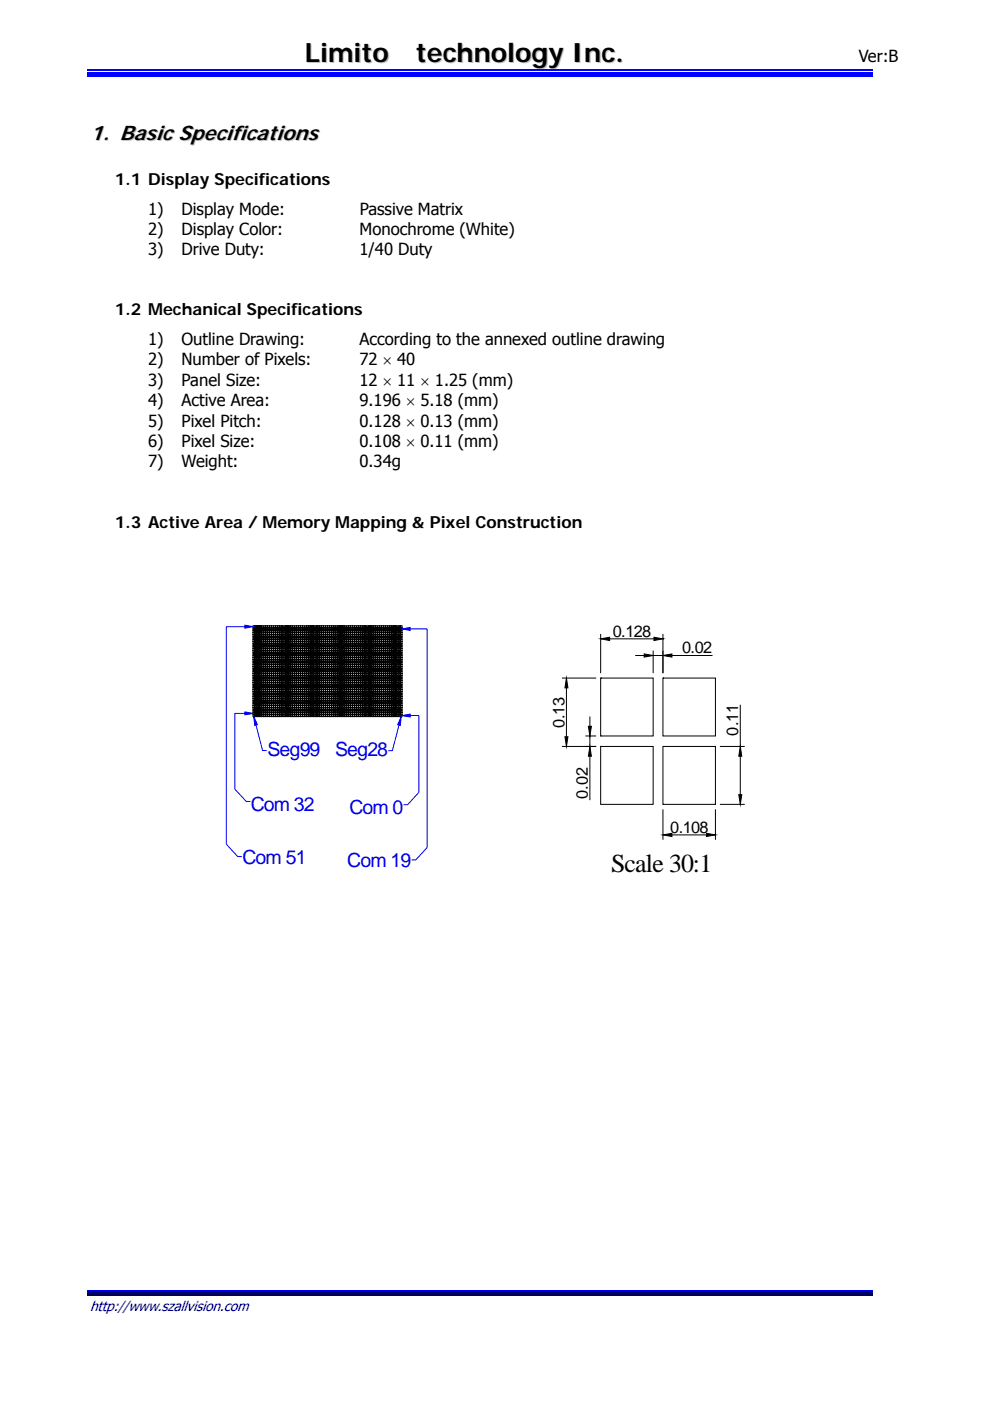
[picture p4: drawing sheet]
<svg xmlns="http://www.w3.org/2000/svg" width="210mm" height="297mm" viewBox="0 0 210 297" stroke-linecap="round" stroke-linejoin="round" font-family="sans-serif">
<defs><g id="words">
<g font-size="5.7">
<text x="64.7" y="13.2">Limito</text>
<text x="88.2" y="13.2">technologyInc.</text>
</g>
<text font-size="5.5" x="129.6" y="184.8">Scale 30:1</text>
<text font-size="4.5" fill="#c0c0c0" x="19.3" y="29.8">1. Basic Specifications</text>
<g font-size="4.1" fill="#00f">
<text x="56.7" y="160.2">Seg99</text>
<text x="71.1" y="160.2">Seg28</text>
<text x="53.2" y="171.9">Com 32</text>
<text x="74.1" y="172.7">Com 0</text>
<text x="51.4" y="183.1">Com 51</text>
<text x="73.7" y="183.8">Com 19</text>
</g>
<g font-size="3.5">
<text x="182.1" y="13.2">Ver:B</text>
<text x="24.4" y="39.1">1.1 Display Specifications</text>
<text x="31.4" y="45.6">1)</text>
<text x="38.5" y="45.6">Display Mode:</text>
<text x="76.3" y="45.6">Passive Matrix</text>
<text x="31.4" y="49.8">2)</text>
<text x="38.5" y="49.8">Display Color:</text>
<text x="76.3" y="49.8">Monochrome (White)</text>
<text x="31.4" y="54.1">3)</text>
<text x="38.5" y="54.1">Drive Duty:</text>
<text x="76.3" y="54.1">1/40 Duty</text>
<text x="24.4" y="66.8">1.2 Mechanical Specifications</text>
<text x="31.4" y="73.2">1)</text>
<text x="31.4" y="77.5">2)</text>
<text x="38.5" y="73.2">Outline Drawing:</text>
<text x="38.5" y="77.5">Number of Pixels:</text>
<text x="76.2" y="77.5">72 × 40</text>
<text x="76.3" y="73.2">According to the annexed outline drawing</text>
<text x="31.4" y="81.8">3)</text>
<text x="38.5" y="81.8">Panel Size:</text>
<text x="76.2" y="81.8">12 × 11 × 1.25 (mm)</text>
<text x="31.4" y="86.1">4)</text>
<text x="38.5" y="86.1">Active Area:</text>
<text x="76.3" y="86.1">9.196 × 5.18 (mm)</text>
<text x="31.4" y="90.5">5)</text>
<text x="31.4" y="94.8">6)</text>
<text x="38.5" y="90.5">Pixel Pitch:</text>
<text x="38.5" y="94.8">Pixel Size:</text>
<text x="76.2" y="90.5">0.128 × 0.13 (mm)</text>
<text x="76.3" y="94.8">0.108 × 0.11 (mm)</text>
<text x="31.4" y="99.1">7)</text>
<text x="38.5" y="99.1">Weight:</text>
<text x="76.3" y="99.1">0.34g</text>
<text x="24.4" y="111.8">1.3 Active Area / Memory Mapping &amp; Pixel Construction</text>
<text x="130" y="135">0.128</text>
<text x="144.7" y="138.5">0.02</text>
<text x="119.7" y="154.4" transform="rotate(-90 119.7 154.4)">0.13</text>
<text x="156.6" y="156" transform="rotate(-90 156.6 156)">0.11</text>
<text x="124.7" y="169.4" transform="rotate(-90 124.7 169.4)">0.02</text>
<text x="142.2" y="176.6">0.108</text>
</g>
<text font-size="3" fill="#000080" x="19.1" y="278">http://www.szallvision.com</text>
</g></defs>
<path d="M18.6 16.1h166.5" fill="none" stroke="#00f" stroke-width=".25"/>
<path d="M18.6 15.2h166.5v.5h-166.5z" fill="#00f"/>
<path d="M18.6 14.8h166.5M18.6 273.6h166.5" fill="none" stroke="#00f" stroke-width=".25"/>
<path d="M18.6 273.7h166.5v.8h-166.5z" fill="#00006b"/>
<path d="M18.6 274.7h166.5" fill="none" stroke="#005" stroke-width=".25"/>
<g fill="none" stroke="#000" stroke-width=".21">
<path d="M53.7 139.9h.3v.4h-.3zM53.7 139.4h.3v.4h-.3zM53.7 138.9h.3v.5h-.3zM53.7 138.5h.3v.4h-.3zM53.7 138h.3v.4h-.3zM53.7 137.5h.3v.4h-.3zM53.7 137h.3v.4h-.3zM53.7 136.5h.3v.4h-.3zM53.7 136.1h.3v.4h-.3zM53.7 135.6h.3v.4h-.3zM53.7 135.1h.3v.4h-.3zM53.7 134.6h.3v.4h-.3z"/>
<path d="M53.7 134.1h.3v.4h-.3zM53.7 133.6h.3v.4h-.3zM53.7 133.2h.3v.4h-.3zM53.7 132.7h.3v.4h-.3zM54.1 139.9h.4v.4h-.4zM54.1 139.4h.4v.4h-.4zM54.1 138.9h.4v.5h-.4zM54.1 138.5h.4v.4h-.4zM54.1 138h.4v.4h-.4zM54.1 137.5h.4v.4h-.4zM54.1 137h.4v.4h-.4zM54.1 136.5h.4v.4h-.4z"/>
<path d="M54.1 136.1h.4v.4h-.4zM54.1 135.6h.4v.4h-.4zM54.1 135.1h.4v.4h-.4zM54.1 134.6h.4v.4h-.4zM54.1 134.1h.4v.4h-.4zM54.1 133.6h.4v.4h-.4zM54.1 133.2h.4v.4h-.4zM54.1 132.7h.4v.4h-.4zM54.5 139.9h.4v.4h-.4zM54.5 139.4h.4v.4h-.4zM54.5 138.9h.4v.5h-.4zM54.5 138.5h.4v.4h-.4z"/>
<path d="M54.5 138h.4v.4h-.4zM54.5 137.5h.4v.4h-.4zM54.5 137h.4v.4h-.4zM54.5 136.5h.4v.4h-.4zM54.5 136.1h.4v.4h-.4zM54.5 135.6h.4v.4h-.4zM54.5 135.1h.4v.4h-.4zM54.5 134.6h.4v.4h-.4zM54.5 134.1h.4v.4h-.4zM54.5 133.6h.4v.4h-.4zM54.5 133.2h.4v.4h-.4zM54.5 132.7h.4v.4h-.4z"/>
<path d="M55 139.9h.4v.4h-.4zM55 139.4h.4v.4h-.4zM55 138.9h.4v.5h-.4zM55 138.5h.4v.4h-.4zM55 138h.4v.4h-.4zM55 137.5h.4v.4h-.4zM55 137h.4v.4h-.4zM55 136.5h.4v.4h-.4zM55 136.1h.4v.4h-.4zM55 135.6h.4v.4h-.4zM55 135.1h.4v.4h-.4zM55 134.6h.4v.4h-.4z"/>
<path d="M55 134.1h.4v.4h-.4zM55 133.6h.4v.4h-.4zM55 133.2h.4v.4h-.4zM55 132.7h.4v.4h-.4zM55.4 139.9h.4v.4h-.4zM55.4 139.4h.4v.4h-.4zM55.4 138.9h.4v.5h-.4zM55.4 138.5h.4v.4h-.4zM55.4 138h.4v.4h-.4zM55.4 137.5h.4v.4h-.4zM55.4 137h.4v.4h-.4zM55.4 136.5h.4v.4h-.4z"/>
<path d="M55.4 136.1h.4v.4h-.4zM55.4 135.6h.4v.4h-.4zM55.4 135.1h.4v.4h-.4zM55.4 134.6h.4v.4h-.4zM55.4 134.1h.4v.4h-.4zM55.4 133.6h.4v.4h-.4zM55.4 133.2h.4v.4h-.4zM55.4 132.7h.4v.4h-.4zM55.9 139.9h.3v.4h-.3zM55.9 139.4h.3v.4h-.3zM55.9 138.9h.3v.5h-.3zM55.9 138.5h.3v.4h-.3z"/>
<path d="M55.9 138h.3v.4h-.3zM55.9 137.5h.3v.4h-.3zM55.9 137h.3v.4h-.3zM55.9 136.5h.3v.4h-.3zM55.9 136.1h.3v.4h-.3zM55.9 135.6h.3v.4h-.3zM55.9 135.1h.3v.4h-.3zM55.9 134.6h.3v.4h-.3zM55.9 134.1h.3v.4h-.3zM55.9 133.6h.3v.4h-.3zM55.9 133.2h.3v.4h-.3zM55.9 132.7h.3v.4h-.3z"/>
<path d="M56.3 139.9h.4v.4h-.4zM56.3 139.4h.4v.4h-.4zM56.3 138.9h.4v.5h-.4zM56.3 138.5h.4v.4h-.4zM56.3 138h.4v.4h-.4zM56.3 137.5h.4v.4h-.4zM56.3 137h.4v.4h-.4zM56.3 136.5h.4v.4h-.4zM56.3 136.1h.4v.4h-.4zM56.3 135.6h.4v.4h-.4zM56.3 135.1h.4v.4h-.4zM56.3 134.6h.4v.4h-.4z"/>
<path d="M56.3 134.1h.4v.4h-.4zM56.3 133.6h.4v.4h-.4zM56.3 133.2h.4v.4h-.4zM56.3 132.7h.4v.4h-.4zM56.7 139.9h.4v.4h-.4zM56.7 139.4h.4v.4h-.4zM56.7 138.9h.4v.5h-.4zM56.7 138.5h.4v.4h-.4zM56.7 138h.4v.4h-.4zM56.7 137.5h.4v.4h-.4zM56.7 137h.4v.4h-.4zM56.7 136.5h.4v.4h-.4z"/>
<path d="M56.7 136.1h.4v.4h-.4zM56.7 135.6h.4v.4h-.4zM56.7 135.1h.4v.4h-.4zM56.7 134.6h.4v.4h-.4zM56.7 134.1h.4v.4h-.4zM56.7 133.6h.4v.4h-.4zM56.7 133.2h.4v.4h-.4zM56.7 132.7h.4v.4h-.4zM57.2 139.9h.4v.4h-.4zM57.2 139.4h.4v.4h-.4zM57.2 138.9h.4v.5h-.4zM57.2 138.5h.4v.4h-.4z"/>
<path d="M57.2 138h.4v.4h-.4zM57.2 137.5h.4v.4h-.4zM57.2 137h.4v.4h-.4zM57.2 136.5h.4v.4h-.4zM57.2 136.1h.4v.4h-.4zM57.2 135.6h.4v.4h-.4zM57.2 135.1h.4v.4h-.4zM57.2 134.6h.4v.4h-.4zM57.2 134.1h.4v.4h-.4zM57.2 133.6h.4v.4h-.4zM57.2 133.2h.4v.4h-.4zM57.2 132.7h.4v.4h-.4z"/>
<path d="M57.6 139.9h.4v.4h-.4zM57.6 139.4h.4v.4h-.4zM57.6 138.9h.4v.5h-.4zM57.6 138.5h.4v.4h-.4zM57.6 138h.4v.4h-.4zM57.6 137.5h.4v.4h-.4zM57.6 137h.4v.4h-.4zM57.6 136.5h.4v.4h-.4zM57.6 136.1h.4v.4h-.4zM57.6 135.6h.4v.4h-.4zM57.6 135.1h.4v.4h-.4zM57.6 134.6h.4v.4h-.4z"/>
<path d="M57.6 134.1h.4v.4h-.4zM57.6 133.6h.4v.4h-.4zM57.6 133.2h.4v.4h-.4zM57.6 132.7h.4v.4h-.4zM58.1 139.9h.3v.4h-.3zM58.1 139.4h.3v.4h-.3zM58.1 138.9h.3v.5h-.3zM58.1 138.5h.3v.4h-.3zM58.1 138h.3v.4h-.3zM58.1 137.5h.3v.4h-.3zM58.1 137h.3v.4h-.3zM58.1 136.5h.3v.4h-.3z"/>
<path d="M58.1 136.1h.3v.4h-.3zM58.1 135.6h.3v.4h-.3zM58.1 135.1h.3v.4h-.3zM58.1 134.6h.3v.4h-.3zM58.1 134.1h.3v.4h-.3zM58.1 133.6h.3v.4h-.3zM58.1 133.2h.3v.4h-.3zM58.1 132.7h.3v.4h-.3zM58.5 139.9h.4v.4h-.4zM58.5 139.4h.4v.4h-.4zM58.5 138.9h.4v.5h-.4zM58.5 138.5h.4v.4h-.4z"/>
<path d="M58.5 138h.4v.4h-.4zM58.5 137.5h.4v.4h-.4zM58.5 137h.4v.4h-.4zM58.5 136.5h.4v.4h-.4zM58.5 136.1h.4v.4h-.4zM58.5 135.6h.4v.4h-.4zM58.5 135.1h.4v.4h-.4zM58.5 134.6h.4v.4h-.4zM58.5 134.1h.4v.4h-.4zM58.5 133.6h.4v.4h-.4zM58.5 133.2h.4v.4h-.4zM58.5 132.7h.4v.4h-.4z"/>
<path d="M58.9 139.9h.4v.4h-.4zM58.9 139.4h.4v.4h-.4zM58.9 138.9h.4v.5h-.4zM58.9 138.5h.4v.4h-.4zM58.9 138h.4v.4h-.4zM58.9 137.5h.4v.4h-.4zM58.9 137h.4v.4h-.4zM58.9 136.5h.4v.4h-.4zM58.9 136.1h.4v.4h-.4zM58.9 135.6h.4v.4h-.4zM58.9 135.1h.4v.4h-.4zM58.9 134.6h.4v.4h-.4z"/>
<path d="M58.9 134.1h.4v.4h-.4zM58.9 133.6h.4v.4h-.4zM58.9 133.2h.4v.4h-.4zM58.9 132.7h.4v.4h-.4zM59.4 139.9h.4v.4h-.4zM59.4 139.4h.4v.4h-.4zM59.4 138.9h.4v.5h-.4zM59.4 138.5h.4v.4h-.4zM59.4 138h.4v.4h-.4zM59.4 137.5h.4v.4h-.4zM59.4 137h.4v.4h-.4zM59.4 136.5h.4v.4h-.4z"/>
<path d="M59.4 136.1h.4v.4h-.4zM59.4 135.6h.4v.4h-.4zM59.4 135.1h.4v.4h-.4zM59.4 134.6h.4v.4h-.4zM59.4 134.1h.4v.4h-.4zM59.4 133.6h.4v.4h-.4zM59.4 133.2h.4v.4h-.4zM59.4 132.7h.4v.4h-.4zM59.8 139.9h.4v.4h-.4zM59.8 139.4h.4v.4h-.4zM59.8 138.9h.4v.5h-.4zM59.8 138.5h.4v.4h-.4z"/>
<path d="M59.8 138h.4v.4h-.4zM59.8 137.5h.4v.4h-.4zM59.8 137h.4v.4h-.4zM59.8 136.5h.4v.4h-.4zM59.8 136.1h.4v.4h-.4zM59.8 135.6h.4v.4h-.4zM59.8 135.1h.4v.4h-.4zM59.8 134.6h.4v.4h-.4zM59.8 134.1h.4v.4h-.4zM59.8 133.6h.4v.4h-.4zM59.8 133.2h.4v.4h-.4zM59.8 132.7h.4v.4h-.4z"/>
<path d="M60.3 139.9h.3v.4h-.3zM60.3 139.4h.3v.4h-.3zM60.3 138.9h.3v.5h-.3zM60.3 138.5h.3v.4h-.3zM60.3 138h.3v.4h-.3zM60.3 137.5h.3v.4h-.3zM60.3 137h.3v.4h-.3zM60.3 136.5h.3v.4h-.3zM60.3 136.1h.3v.4h-.3zM60.3 135.6h.3v.4h-.3zM60.3 135.1h.3v.4h-.3zM60.3 134.6h.3v.4h-.3z"/>
<path d="M60.3 134.1h.3v.4h-.3zM60.3 133.6h.3v.4h-.3zM60.3 133.2h.3v.4h-.3zM60.3 132.7h.3v.4h-.3zM60.7 139.9h.4v.4h-.4zM60.7 139.4h.4v.4h-.4zM60.7 138.9h.4v.5h-.4zM60.7 138.5h.4v.4h-.4zM60.7 138h.4v.4h-.4zM60.7 137.5h.4v.4h-.4zM60.7 137h.4v.4h-.4zM60.7 136.5h.4v.4h-.4z"/>
<path d="M60.7 136.1h.4v.4h-.4zM60.7 135.6h.4v.4h-.4zM60.7 135.1h.4v.4h-.4zM60.7 134.6h.4v.4h-.4zM60.7 134.1h.4v.4h-.4zM60.7 133.6h.4v.4h-.4zM60.7 133.2h.4v.4h-.4zM60.7 132.7h.4v.4h-.4zM61.1 139.9h.4v.4h-.4zM61.1 139.4h.4v.4h-.4zM61.1 138.9h.4v.5h-.4zM61.1 138.5h.4v.4h-.4z"/>
<path d="M61.1 138h.4v.4h-.4zM61.1 137.5h.4v.4h-.4zM61.1 137h.4v.4h-.4zM61.1 136.5h.4v.4h-.4zM61.1 136.1h.4v.4h-.4zM61.1 135.6h.4v.4h-.4zM61.1 135.1h.4v.4h-.4zM61.1 134.6h.4v.4h-.4zM61.1 134.1h.4v.4h-.4zM61.1 133.6h.4v.4h-.4zM61.1 133.2h.4v.4h-.4zM61.1 132.7h.4v.4h-.4z"/>
<path d="M61.6 139.9h.4v.4h-.4zM61.6 139.4h.4v.4h-.4zM61.6 138.9h.4v.5h-.4zM61.6 138.5h.4v.4h-.4zM61.6 138h.4v.4h-.4zM61.6 137.5h.4v.4h-.4zM61.6 137h.4v.4h-.4zM61.6 136.5h.4v.4h-.4zM61.6 136.1h.4v.4h-.4zM61.6 135.6h.4v.4h-.4zM61.6 135.1h.4v.4h-.4zM61.6 134.6h.4v.4h-.4z"/>
<path d="M61.6 134.1h.4v.4h-.4zM61.6 133.6h.4v.4h-.4zM61.6 133.2h.4v.4h-.4zM61.6 132.7h.4v.4h-.4zM62 139.9h.4v.4h-.4zM62 139.4h.4v.4h-.4zM62 138.9h.4v.5h-.4zM62 138.5h.4v.4h-.4zM62 138h.4v.4h-.4zM62 137.5h.4v.4h-.4zM62 137h.4v.4h-.4zM62 136.5h.4v.4h-.4z"/>
<path d="M62 136.1h.4v.4h-.4zM62 135.6h.4v.4h-.4zM62 135.1h.4v.4h-.4zM62 134.6h.4v.4h-.4zM62 134.1h.4v.4h-.4zM62 133.6h.4v.4h-.4zM62 133.2h.4v.4h-.4zM62 132.7h.4v.4h-.4zM62.5 139.9h.3v.4h-.3zM62.5 139.4h.3v.4h-.3zM62.5 138.9h.3v.5h-.3zM62.5 138.5h.3v.4h-.3z"/>
<path d="M62.5 138h.3v.4h-.3zM62.5 137.5h.3v.4h-.3zM62.5 137h.3v.4h-.3zM62.5 136.5h.3v.4h-.3zM62.5 136.1h.3v.4h-.3zM62.5 135.6h.3v.4h-.3zM62.5 135.1h.3v.4h-.3zM62.5 134.6h.3v.4h-.3zM62.5 134.1h.3v.4h-.3zM62.5 133.6h.3v.4h-.3zM62.5 133.2h.3v.4h-.3zM62.5 132.7h.3v.4h-.3z"/>
<path d="M62.9 139.9h.4v.4h-.4zM62.9 139.4h.4v.4h-.4zM62.9 138.9h.4v.5h-.4zM62.9 138.5h.4v.4h-.4zM62.9 138h.4v.4h-.4zM62.9 137.5h.4v.4h-.4zM62.9 137h.4v.4h-.4zM62.9 136.5h.4v.4h-.4zM62.9 136.1h.4v.4h-.4zM62.9 135.6h.4v.4h-.4zM62.9 135.1h.4v.4h-.4zM62.9 134.6h.4v.4h-.4z"/>
<path d="M62.9 134.1h.4v.4h-.4zM62.9 133.6h.4v.4h-.4zM62.9 133.2h.4v.4h-.4zM62.9 132.7h.4v.4h-.4zM63.3 139.9h.4v.4h-.4zM63.3 139.4h.4v.4h-.4zM63.3 138.9h.4v.5h-.4zM63.3 138.5h.4v.4h-.4zM63.3 138h.4v.4h-.4zM63.3 137.5h.4v.4h-.4zM63.3 137h.4v.4h-.4zM63.3 136.5h.4v.4h-.4z"/>
<path d="M63.3 136.1h.4v.4h-.4zM63.3 135.6h.4v.4h-.4zM63.3 135.1h.4v.4h-.4zM63.3 134.6h.4v.4h-.4zM63.3 134.1h.4v.4h-.4zM63.3 133.6h.4v.4h-.4zM63.3 133.2h.4v.4h-.4zM63.3 132.7h.4v.4h-.4zM63.8 139.9h.4v.4h-.4zM63.8 139.4h.4v.4h-.4zM63.8 138.9h.4v.5h-.4zM63.8 138.5h.4v.4h-.4z"/>
<path d="M63.8 138h.4v.4h-.4zM63.8 137.5h.4v.4h-.4zM63.8 137h.4v.4h-.4zM63.8 136.5h.4v.4h-.4zM63.8 136.1h.4v.4h-.4zM63.8 135.6h.4v.4h-.4zM63.8 135.1h.4v.4h-.4zM63.8 134.6h.4v.4h-.4zM63.8 134.1h.4v.4h-.4zM63.8 133.6h.4v.4h-.4zM63.8 133.2h.4v.4h-.4zM63.8 132.7h.4v.4h-.4z"/>
<path d="M64.2 139.9h.4v.4h-.4zM64.2 139.4h.4v.4h-.4zM64.2 138.9h.4v.5h-.4zM64.2 138.5h.4v.4h-.4zM64.2 138h.4v.4h-.4zM64.2 137.5h.4v.4h-.4zM64.2 137h.4v.4h-.4zM64.2 136.5h.4v.4h-.4zM64.2 136.1h.4v.4h-.4zM64.2 135.6h.4v.4h-.4zM64.2 135.1h.4v.4h-.4zM64.2 134.6h.4v.4h-.4z"/>
<path d="M64.2 134.1h.4v.4h-.4zM64.2 133.6h.4v.4h-.4zM64.2 133.2h.4v.4h-.4zM64.2 132.7h.4v.4h-.4zM64.7 139.9h.3v.4h-.3zM64.7 139.4h.3v.4h-.3zM64.7 138.9h.3v.5h-.3zM64.7 138.5h.3v.4h-.3zM64.7 138h.3v.4h-.3zM64.7 137.5h.3v.4h-.3zM64.7 137h.3v.4h-.3zM64.7 136.5h.3v.4h-.3z"/>
<path d="M64.7 136.1h.3v.4h-.3zM64.7 135.6h.3v.4h-.3zM64.7 135.1h.3v.4h-.3zM64.7 134.6h.3v.4h-.3zM64.7 134.1h.3v.4h-.3zM64.7 133.6h.3v.4h-.3zM64.7 133.2h.3v.4h-.3zM64.7 132.7h.3v.4h-.3zM65.1 139.9h.4v.4h-.4zM65.1 139.4h.4v.4h-.4zM65.1 138.9h.4v.5h-.4zM65.1 138.5h.4v.4h-.4z"/>
<path d="M65.1 138h.4v.4h-.4zM65.1 137.5h.4v.4h-.4zM65.1 137h.4v.4h-.4zM65.1 136.5h.4v.4h-.4zM65.1 136.1h.4v.4h-.4zM65.1 135.6h.4v.4h-.4zM65.1 135.1h.4v.4h-.4zM65.1 134.6h.4v.4h-.4zM65.1 134.1h.4v.4h-.4zM65.1 133.6h.4v.4h-.4zM65.1 133.2h.4v.4h-.4zM65.1 132.7h.4v.4h-.4z"/>
<path d="M65.5 139.9h.4v.4h-.4zM65.5 139.4h.4v.4h-.4zM65.5 138.9h.4v.5h-.4zM65.5 138.5h.4v.4h-.4zM65.5 138h.4v.4h-.4zM65.5 137.5h.4v.4h-.4zM65.5 137h.4v.4h-.4zM65.5 136.5h.4v.4h-.4zM65.5 136.1h.4v.4h-.4zM65.5 135.6h.4v.4h-.4zM65.5 135.1h.4v.4h-.4zM65.5 134.6h.4v.4h-.4z"/>
<path d="M65.5 134.1h.4v.4h-.4zM65.5 133.6h.4v.4h-.4zM65.5 133.2h.4v.4h-.4zM65.5 132.7h.4v.4h-.4zM66 139.9h.4v.4h-.4zM66 139.4h.4v.4h-.4zM66 138.9h.4v.5h-.4zM66 138.5h.4v.4h-.4zM66 138h.4v.4h-.4zM66 137.5h.4v.4h-.4zM66 137h.4v.4h-.4zM66 136.5h.4v.4h-.4z"/>
<path d="M66 136.1h.4v.4h-.4zM66 135.6h.4v.4h-.4zM66 135.1h.4v.4h-.4zM66 134.6h.4v.4h-.4zM66 134.1h.4v.4h-.4zM66 133.6h.4v.4h-.4zM66 133.2h.4v.4h-.4zM66 132.7h.4v.4h-.4zM66.4 139.9h.4v.4h-.4zM66.4 139.4h.4v.4h-.4zM66.4 138.9h.4v.5h-.4zM66.4 138.5h.4v.4h-.4z"/>
<path d="M66.4 138h.4v.4h-.4zM66.4 137.5h.4v.4h-.4zM66.4 137h.4v.4h-.4zM66.4 136.5h.4v.4h-.4zM66.4 136.1h.4v.4h-.4zM66.4 135.6h.4v.4h-.4zM66.4 135.1h.4v.4h-.4zM66.4 134.6h.4v.4h-.4zM66.4 134.1h.4v.4h-.4zM66.4 133.6h.4v.4h-.4zM66.4 133.2h.4v.4h-.4zM66.4 132.7h.4v.4h-.4z"/>
<path d="M66.8 139.9h.4v.4h-.4zM66.8 139.4h.4v.4h-.4zM66.8 138.9h.4v.5h-.4zM66.8 138.5h.4v.4h-.4zM66.8 138h.4v.4h-.4zM66.8 137.5h.4v.4h-.4zM66.8 137h.4v.4h-.4zM66.8 136.5h.4v.4h-.4zM66.8 136.1h.4v.4h-.4zM66.8 135.6h.4v.4h-.4zM66.8 135.1h.4v.4h-.4zM66.8 134.6h.4v.4h-.4z"/>
<path d="M66.8 134.1h.4v.4h-.4zM66.8 133.6h.4v.4h-.4zM66.8 133.2h.4v.4h-.4zM66.8 132.7h.4v.4h-.4zM67.3 139.9h.4v.4h-.4zM67.3 139.4h.4v.4h-.4zM67.3 138.9h.4v.5h-.4zM67.3 138.5h.4v.4h-.4zM67.3 138h.4v.4h-.4zM67.3 137.5h.4v.4h-.4zM67.3 137h.4v.4h-.4zM67.3 136.5h.4v.4h-.4z"/>
<path d="M67.3 136.1h.4v.4h-.4zM67.3 135.6h.4v.4h-.4zM67.3 135.1h.4v.4h-.4zM67.3 134.6h.4v.4h-.4zM67.3 134.1h.4v.4h-.4zM67.3 133.6h.4v.4h-.4zM67.3 133.2h.4v.4h-.4zM67.3 132.7h.4v.4h-.4zM67.7 139.9h.4v.4h-.4zM67.7 139.4h.4v.4h-.4zM67.7 138.9h.4v.5h-.4zM67.7 138.5h.4v.4h-.4z"/>
<path d="M67.7 138h.4v.4h-.4zM67.7 137.5h.4v.4h-.4zM67.7 137h.4v.4h-.4zM67.7 136.5h.4v.4h-.4zM67.7 136.1h.4v.4h-.4zM67.7 135.6h.4v.4h-.4zM67.7 135.1h.4v.4h-.4zM67.7 134.6h.4v.4h-.4zM67.7 134.1h.4v.4h-.4zM67.7 133.6h.4v.4h-.4zM67.7 133.2h.4v.4h-.4zM67.7 132.7h.4v.4h-.4z"/>
<path d="M68.2 139.9h.4v.4h-.4zM68.2 139.4h.4v.4h-.4zM68.2 138.9h.4v.5h-.4zM68.2 138.5h.4v.4h-.4zM68.2 138h.4v.4h-.4zM68.2 137.5h.4v.4h-.4zM68.2 137h.4v.4h-.4zM68.2 136.5h.4v.4h-.4zM68.2 136.1h.4v.4h-.4zM68.2 135.6h.4v.4h-.4zM68.2 135.1h.4v.4h-.4zM68.2 134.6h.4v.4h-.4z"/>
<path d="M68.2 134.1h.4v.4h-.4zM68.2 133.6h.4v.4h-.4zM68.2 133.2h.4v.4h-.4zM68.2 132.7h.4v.4h-.4zM68.6 139.9h.4v.4h-.4zM68.6 139.4h.4v.4h-.4zM68.6 138.9h.4v.5h-.4zM68.6 138.5h.4v.4h-.4zM68.6 138h.4v.4h-.4zM68.6 137.5h.4v.4h-.4zM68.6 137h.4v.4h-.4zM68.6 136.5h.4v.4h-.4z"/>
<path d="M68.6 136.1h.4v.4h-.4zM68.6 135.6h.4v.4h-.4zM68.6 135.1h.4v.4h-.4zM68.6 134.6h.4v.4h-.4zM68.6 134.1h.4v.4h-.4zM68.6 133.6h.4v.4h-.4zM68.6 133.2h.4v.4h-.4zM68.6 132.7h.4v.4h-.4zM69 139.9h.4v.4h-.4zM69 139.4h.4v.4h-.4zM69 138.9h.4v.5h-.4zM69 138.5h.4v.4h-.4z"/>
<path d="M69 138h.4v.4h-.4zM69 137.5h.4v.4h-.4zM69 137h.4v.4h-.4zM69 136.5h.4v.4h-.4zM69 136.1h.4v.4h-.4zM69 135.6h.4v.4h-.4zM69 135.1h.4v.4h-.4zM69 134.6h.4v.4h-.4zM69 134.1h.4v.4h-.4zM69 133.6h.4v.4h-.4zM69 133.2h.4v.4h-.4zM69 132.7h.4v.4h-.4z"/>
<path d="M69.5 139.9h.4v.4h-.4zM69.5 139.4h.4v.4h-.4zM69.5 138.9h.4v.5h-.4zM69.5 138.5h.4v.4h-.4zM69.5 138h.4v.4h-.4zM69.5 137.5h.4v.4h-.4zM69.5 137h.4v.4h-.4zM69.5 136.5h.4v.4h-.4zM69.5 136.1h.4v.4h-.4zM69.5 135.6h.4v.4h-.4zM69.5 135.1h.4v.4h-.4zM69.5 134.6h.4v.4h-.4z"/>
<path d="M69.5 134.1h.4v.4h-.4zM69.5 133.6h.4v.4h-.4zM69.5 133.2h.4v.4h-.4zM69.5 132.7h.4v.4h-.4zM69.9 139.9h.4v.4h-.4zM69.9 139.4h.4v.4h-.4zM69.9 138.9h.4v.5h-.4zM69.9 138.5h.4v.4h-.4zM69.9 138h.4v.4h-.4zM69.9 137.5h.4v.4h-.4zM69.9 137h.4v.4h-.4zM69.9 136.5h.4v.4h-.4z"/>
<path d="M69.9 136.1h.4v.4h-.4zM69.9 135.6h.4v.4h-.4zM69.9 135.1h.4v.4h-.4zM69.9 134.6h.4v.4h-.4zM69.9 134.1h.4v.4h-.4zM69.9 133.6h.4v.4h-.4zM69.9 133.2h.4v.4h-.4zM69.9 132.7h.4v.4h-.4zM70.4 139.9h.4v.4h-.4zM70.4 139.4h.4v.4h-.4zM70.4 138.9h.4v.5h-.4zM70.4 138.5h.4v.4h-.4z"/>
<path d="M70.4 138h.4v.4h-.4zM70.4 137.5h.4v.4h-.4zM70.4 137h.4v.4h-.4zM70.4 136.5h.4v.4h-.4zM70.4 136.1h.4v.4h-.4zM70.4 135.6h.4v.4h-.4zM70.4 135.1h.4v.4h-.4zM70.4 134.6h.4v.4h-.4zM70.4 134.1h.4v.4h-.4zM70.4 133.6h.4v.4h-.4zM70.4 133.2h.4v.4h-.4zM70.4 132.7h.4v.4h-.4z"/>
<path d="M70.8 139.9h.4v.4h-.4zM70.8 139.4h.4v.4h-.4zM70.8 138.9h.4v.5h-.4zM70.8 138.5h.4v.4h-.4zM70.8 138h.4v.4h-.4zM70.8 137.5h.4v.4h-.4zM70.8 137h.4v.4h-.4zM70.8 136.5h.4v.4h-.4zM70.8 136.1h.4v.4h-.4zM70.8 135.6h.4v.4h-.4zM70.8 135.1h.4v.4h-.4zM70.8 134.6h.4v.4h-.4z"/>
<path d="M70.8 134.1h.4v.4h-.4zM70.8 133.6h.4v.4h-.4zM70.8 133.2h.4v.4h-.4zM70.8 132.7h.4v.4h-.4zM71.2 139.9h.4v.4h-.4zM71.2 139.4h.4v.4h-.4zM71.2 138.9h.4v.5h-.4zM71.2 138.5h.4v.4h-.4zM71.2 138h.4v.4h-.4zM71.2 137.5h.4v.4h-.4zM71.2 137h.4v.4h-.4zM71.2 136.5h.4v.4h-.4z"/>
<path d="M71.2 136.1h.4v.4h-.4zM71.2 135.6h.4v.4h-.4zM71.2 135.1h.4v.4h-.4zM71.2 134.6h.4v.4h-.4zM71.2 134.1h.4v.4h-.4zM71.2 133.6h.4v.4h-.4zM71.2 133.2h.4v.4h-.4zM71.2 132.7h.4v.4h-.4zM71.7 139.9h.4v.4h-.4zM71.7 139.4h.4v.4h-.4zM71.7 138.9h.4v.5h-.4zM71.7 138.5h.4v.4h-.4z"/>
<path d="M71.7 138h.4v.4h-.4zM71.7 137.5h.4v.4h-.4zM71.7 137h.4v.4h-.4zM71.7 136.5h.4v.4h-.4zM71.7 136.1h.4v.4h-.4zM71.7 135.6h.4v.4h-.4zM71.7 135.1h.4v.4h-.4zM71.7 134.6h.4v.4h-.4zM71.7 134.1h.4v.4h-.4zM71.7 133.6h.4v.4h-.4zM71.7 133.2h.4v.4h-.4zM71.7 132.7h.4v.4h-.4z"/>
<path d="M72.1 139.9h.4v.4h-.4zM72.1 139.4h.4v.4h-.4zM72.1 138.9h.4v.5h-.4zM72.1 138.5h.4v.4h-.4zM72.1 138h.4v.4h-.4zM72.1 137.5h.4v.4h-.4zM72.1 137h.4v.4h-.4zM72.1 136.5h.4v.4h-.4zM72.1 136.1h.4v.4h-.4zM72.1 135.6h.4v.4h-.4zM72.1 135.1h.4v.4h-.4zM72.1 134.6h.4v.4h-.4z"/>
<path d="M72.1 134.1h.4v.4h-.4zM72.1 133.6h.4v.4h-.4zM72.1 133.2h.4v.4h-.4zM72.1 132.7h.4v.4h-.4zM72.6 139.9h.4v.4h-.4zM72.6 139.4h.4v.4h-.4zM72.6 138.9h.4v.5h-.4zM72.6 138.5h.4v.4h-.4zM72.6 138h.4v.4h-.4zM72.6 137.5h.4v.4h-.4zM72.6 137h.4v.4h-.4zM72.6 136.5h.4v.4h-.4z"/>
<path d="M72.6 136.1h.4v.4h-.4zM72.6 135.6h.4v.4h-.4zM72.6 135.1h.4v.4h-.4zM72.6 134.6h.4v.4h-.4zM72.6 134.1h.4v.4h-.4zM72.6 133.6h.4v.4h-.4zM72.6 133.2h.4v.4h-.4zM72.6 132.7h.4v.4h-.4zM73 139.9h.4v.4h-.4zM73 139.4h.4v.4h-.4zM73 138.9h.4v.5h-.4zM73 138.5h.4v.4h-.4z"/>
<path d="M73 138h.4v.4h-.4zM73 137.5h.4v.4h-.4zM73 137h.4v.4h-.4zM73 136.5h.4v.4h-.4zM73 136.1h.4v.4h-.4zM73 135.6h.4v.4h-.4zM73 135.1h.4v.4h-.4zM73 134.6h.4v.4h-.4zM73 134.1h.4v.4h-.4zM73 133.6h.4v.4h-.4zM73 133.2h.4v.4h-.4zM73 132.7h.4v.4h-.4z"/>
<path d="M73.5 139.9h.3v.4h-.3zM73.5 139.4h.3v.4h-.3zM73.5 138.9h.3v.5h-.3zM73.5 138.5h.3v.4h-.3zM73.5 138h.3v.4h-.3zM73.5 137.5h.3v.4h-.3zM73.5 137h.3v.4h-.3zM73.5 136.5h.3v.4h-.3zM73.5 136.1h.3v.4h-.3zM73.5 135.6h.3v.4h-.3zM73.5 135.1h.3v.4h-.3zM73.5 134.6h.3v.4h-.3z"/>
<path d="M73.5 134.1h.3v.4h-.3zM73.5 133.6h.3v.4h-.3zM73.5 133.2h.3v.4h-.3zM73.5 132.7h.3v.4h-.3zM73.9 139.9h.4v.4h-.4zM73.9 139.4h.4v.4h-.4zM73.9 138.9h.4v.5h-.4zM73.9 138.5h.4v.4h-.4zM73.9 138h.4v.4h-.4zM73.9 137.5h.4v.4h-.4zM73.9 137h.4v.4h-.4zM73.9 136.5h.4v.4h-.4z"/>
<path d="M73.9 136.1h.4v.4h-.4zM73.9 135.6h.4v.4h-.4zM73.9 135.1h.4v.4h-.4zM73.9 134.6h.4v.4h-.4zM73.9 134.1h.4v.4h-.4zM73.9 133.6h.4v.4h-.4zM73.9 133.2h.4v.4h-.4zM73.9 132.7h.4v.4h-.4zM74.3 139.9h.4v.4h-.4zM74.3 139.4h.4v.4h-.4zM74.3 138.9h.4v.5h-.4zM74.3 138.5h.4v.4h-.4z"/>
<path d="M74.3 138h.4v.4h-.4zM74.3 137.5h.4v.4h-.4zM74.3 137h.4v.4h-.4zM74.3 136.5h.4v.4h-.4zM74.3 136.1h.4v.4h-.4zM74.3 135.6h.4v.4h-.4zM74.3 135.1h.4v.4h-.4zM74.3 134.6h.4v.4h-.4zM74.3 134.1h.4v.4h-.4zM74.3 133.6h.4v.4h-.4zM74.3 133.2h.4v.4h-.4zM74.3 132.7h.4v.4h-.4z"/>
<path d="M74.8 139.9h.4v.4h-.4zM74.8 139.4h.4v.4h-.4zM74.8 138.9h.4v.5h-.4zM74.8 138.5h.4v.4h-.4zM74.8 138h.4v.4h-.4zM74.8 137.5h.4v.4h-.4zM74.8 137h.4v.4h-.4zM74.8 136.5h.4v.4h-.4zM74.8 136.1h.4v.4h-.4zM74.8 135.6h.4v.4h-.4zM74.8 135.1h.4v.4h-.4zM74.8 134.6h.4v.4h-.4z"/>
<path d="M74.8 134.1h.4v.4h-.4zM74.8 133.6h.4v.4h-.4zM74.8 133.2h.4v.4h-.4zM74.8 132.7h.4v.4h-.4zM75.2 139.9h.4v.4h-.4zM75.2 139.4h.4v.4h-.4zM75.2 138.9h.4v.5h-.4zM75.2 138.5h.4v.4h-.4zM75.2 138h.4v.4h-.4zM75.2 137.5h.4v.4h-.4zM75.2 137h.4v.4h-.4zM75.2 136.5h.4v.4h-.4z"/>
<path d="M75.2 136.1h.4v.4h-.4zM75.2 135.6h.4v.4h-.4zM75.2 135.1h.4v.4h-.4zM75.2 134.6h.4v.4h-.4zM75.2 134.1h.4v.4h-.4zM75.2 133.6h.4v.4h-.4zM75.2 133.2h.4v.4h-.4zM75.2 132.7h.4v.4h-.4zM75.7 139.9h.3v.4h-.3zM75.7 139.4h.3v.4h-.3zM75.7 138.9h.3v.5h-.3zM75.7 138.5h.3v.4h-.3z"/>
<path d="M75.7 138h.3v.4h-.3zM75.7 137.5h.3v.4h-.3zM75.7 137h.3v.4h-.3zM75.7 136.5h.3v.4h-.3zM75.7 136.1h.3v.4h-.3zM75.7 135.6h.3v.4h-.3zM75.7 135.1h.3v.4h-.3zM75.7 134.6h.3v.4h-.3zM75.7 134.1h.3v.4h-.3zM75.7 133.6h.3v.4h-.3zM75.7 133.2h.3v.4h-.3zM75.7 132.7h.3v.4h-.3z"/>
<path d="M76.1 139.9h.4v.4h-.4zM76.1 139.4h.4v.4h-.4zM76.1 138.9h.4v.5h-.4zM76.1 138.5h.4v.4h-.4zM76.1 138h.4v.4h-.4zM76.1 137.5h.4v.4h-.4zM76.1 137h.4v.4h-.4zM76.1 136.5h.4v.4h-.4zM76.1 136.1h.4v.4h-.4zM76.1 135.6h.4v.4h-.4zM76.1 135.1h.4v.4h-.4zM76.1 134.6h.4v.4h-.4z"/>
<path d="M76.1 134.1h.4v.4h-.4zM76.1 133.6h.4v.4h-.4zM76.1 133.2h.4v.4h-.4zM76.1 132.7h.4v.4h-.4zM76.5 139.9h.4v.4h-.4zM76.5 139.4h.4v.4h-.4zM76.5 138.9h.4v.5h-.4zM76.5 138.5h.4v.4h-.4zM76.5 138h.4v.4h-.4zM76.5 137.5h.4v.4h-.4zM76.5 137h.4v.4h-.4zM76.5 136.5h.4v.4h-.4z"/>
<path d="M76.5 136.1h.4v.4h-.4zM76.5 135.6h.4v.4h-.4zM76.5 135.1h.4v.4h-.4zM76.5 134.6h.4v.4h-.4zM76.5 134.1h.4v.4h-.4zM76.5 133.6h.4v.4h-.4zM76.5 133.2h.4v.4h-.4zM76.5 132.7h.4v.4h-.4zM77 139.9h.4v.4h-.4zM77 139.4h.4v.4h-.4zM77 138.9h.4v.5h-.4zM77 138.5h.4v.4h-.4z"/>
<path d="M77 138h.4v.4h-.4zM77 137.5h.4v.4h-.4zM77 137h.4v.4h-.4zM77 136.5h.4v.4h-.4zM77 136.1h.4v.4h-.4zM77 135.6h.4v.4h-.4zM77 135.1h.4v.4h-.4zM77 134.6h.4v.4h-.4zM77 134.1h.4v.4h-.4zM77 133.6h.4v.4h-.4zM77 133.2h.4v.4h-.4zM77 132.7h.4v.4h-.4z"/>
<path d="M77.4 139.9h.4v.4h-.4zM77.4 139.4h.4v.4h-.4zM77.4 138.9h.4v.5h-.4zM77.4 138.5h.4v.4h-.4zM77.4 138h.4v.4h-.4zM77.4 137.5h.4v.4h-.4zM77.4 137h.4v.4h-.4zM77.4 136.5h.4v.4h-.4zM77.4 136.1h.4v.4h-.4zM77.4 135.6h.4v.4h-.4zM77.4 135.1h.4v.4h-.4zM77.4 134.6h.4v.4h-.4z"/>
<path d="M77.4 134.1h.4v.4h-.4zM77.4 133.6h.4v.4h-.4zM77.4 133.2h.4v.4h-.4zM77.4 132.7h.4v.4h-.4zM77.9 139.9h.3v.4h-.3zM77.9 139.4h.3v.4h-.3zM77.9 138.9h.3v.5h-.3zM77.9 138.5h.3v.4h-.3zM77.9 138h.3v.4h-.3zM77.9 137.5h.3v.4h-.3zM77.9 137h.3v.4h-.3zM77.9 136.5h.3v.4h-.3z"/>
<path d="M77.9 136.1h.3v.4h-.3zM77.9 135.6h.3v.4h-.3zM77.9 135.1h.3v.4h-.3zM77.9 134.6h.3v.4h-.3zM77.9 134.1h.3v.4h-.3zM77.9 133.6h.3v.4h-.3zM77.9 133.2h.3v.4h-.3zM77.9 132.7h.3v.4h-.3zM78.3 139.9h.4v.4h-.4zM78.3 139.4h.4v.4h-.4zM78.3 138.9h.4v.5h-.4zM78.3 138.5h.4v.4h-.4z"/>
<path d="M78.3 138h.4v.4h-.4zM78.3 137.5h.4v.4h-.4zM78.3 137h.4v.4h-.4zM78.3 136.5h.4v.4h-.4zM78.3 136.1h.4v.4h-.4zM78.3 135.6h.4v.4h-.4zM78.3 135.1h.4v.4h-.4zM78.3 134.6h.4v.4h-.4zM78.3 134.1h.4v.4h-.4zM78.3 133.6h.4v.4h-.4zM78.3 133.2h.4v.4h-.4zM78.3 132.7h.4v.4h-.4z"/>
<path d="M78.7 139.9h.4v.4h-.4zM78.7 139.4h.4v.4h-.4zM78.7 138.9h.4v.5h-.4zM78.7 138.5h.4v.4h-.4zM78.7 138h.4v.4h-.4zM78.7 137.5h.4v.4h-.4zM78.7 137h.4v.4h-.4zM78.7 136.5h.4v.4h-.4zM78.7 136.1h.4v.4h-.4zM78.7 135.6h.4v.4h-.4zM78.7 135.1h.4v.4h-.4zM78.7 134.6h.4v.4h-.4z"/>
<path d="M78.7 134.1h.4v.4h-.4zM78.7 133.6h.4v.4h-.4zM78.7 133.2h.4v.4h-.4zM78.7 132.7h.4v.4h-.4zM79.2 139.9h.4v.4h-.4zM79.2 139.4h.4v.4h-.4zM79.2 138.9h.4v.5h-.4zM79.2 138.5h.4v.4h-.4zM79.2 138h.4v.4h-.4zM79.2 137.5h.4v.4h-.4zM79.2 137h.4v.4h-.4zM79.2 136.5h.4v.4h-.4z"/>
<path d="M79.2 136.1h.4v.4h-.4zM79.2 135.6h.4v.4h-.4zM79.2 135.1h.4v.4h-.4zM79.2 134.6h.4v.4h-.4zM79.2 134.1h.4v.4h-.4zM79.2 133.6h.4v.4h-.4zM79.2 133.2h.4v.4h-.4zM79.2 132.7h.4v.4h-.4zM79.6 139.9h.4v.4h-.4zM79.6 139.4h.4v.4h-.4zM79.6 138.9h.4v.5h-.4zM79.6 138.5h.4v.4h-.4z"/>
<path d="M79.6 138h.4v.4h-.4zM79.6 137.5h.4v.4h-.4zM79.6 137h.4v.4h-.4zM79.6 136.5h.4v.4h-.4zM79.6 136.1h.4v.4h-.4zM79.6 135.6h.4v.4h-.4zM79.6 135.1h.4v.4h-.4zM79.6 134.6h.4v.4h-.4zM79.6 134.1h.4v.4h-.4zM79.6 133.6h.4v.4h-.4zM79.6 133.2h.4v.4h-.4zM79.6 132.7h.4v.4h-.4z"/>
<path d="M80.1 139.9h.3v.4h-.3zM80.1 139.4h.3v.4h-.3zM80.1 138.9h.3v.5h-.3zM80.1 138.5h.3v.4h-.3zM80.1 138h.3v.4h-.3zM80.1 137.5h.3v.4h-.3zM80.1 137h.3v.4h-.3zM80.1 136.5h.3v.4h-.3zM80.1 136.1h.3v.4h-.3zM80.1 135.6h.3v.4h-.3zM80.1 135.1h.3v.4h-.3zM80.1 134.6h.3v.4h-.3z"/>
<path d="M80.1 134.1h.3v.4h-.3zM80.1 133.6h.3v.4h-.3zM80.1 133.2h.3v.4h-.3zM80.1 132.7h.3v.4h-.3zM80.5 139.9h.4v.4h-.4zM80.5 139.4h.4v.4h-.4zM80.5 138.9h.4v.5h-.4zM80.5 138.5h.4v.4h-.4zM80.5 138h.4v.4h-.4zM80.5 137.5h.4v.4h-.4zM80.5 137h.4v.4h-.4zM80.5 136.5h.4v.4h-.4z"/>
<path d="M80.5 136.1h.4v.4h-.4zM80.5 135.6h.4v.4h-.4zM80.5 135.1h.4v.4h-.4zM80.5 134.6h.4v.4h-.4zM80.5 134.1h.4v.4h-.4zM80.5 133.6h.4v.4h-.4zM80.5 133.2h.4v.4h-.4zM80.5 132.7h.4v.4h-.4zM80.9 139.9h.4v.4h-.4zM80.9 139.4h.4v.4h-.4zM80.9 138.9h.4v.5h-.4zM80.9 138.5h.4v.4h-.4z"/>
<path d="M80.9 138h.4v.4h-.4zM80.9 137.5h.4v.4h-.4zM80.9 137h.4v.4h-.4zM80.9 136.5h.4v.4h-.4zM80.9 136.1h.4v.4h-.4zM80.9 135.6h.4v.4h-.4zM80.9 135.1h.4v.4h-.4zM80.9 134.6h.4v.4h-.4zM80.9 134.1h.4v.4h-.4zM80.9 133.6h.4v.4h-.4zM80.9 133.2h.4v.4h-.4zM80.9 132.7h.4v.4h-.4z"/>
<path d="M81.4 139.9h.3v.4h-.3zM81.4 139.4h.3v.4h-.3zM81.4 138.9h.3v.5h-.3zM81.4 138.5h.3v.4h-.3zM81.4 138h.3v.4h-.3zM81.4 137.5h.3v.4h-.3zM81.4 137h.3v.4h-.3zM81.4 136.5h.3v.4h-.3zM81.4 136.1h.3v.4h-.3zM81.4 135.6h.3v.4h-.3zM81.4 135.1h.3v.4h-.3zM81.4 134.6h.3v.4h-.3z"/>
<path d="M81.4 134.1h.3v.4h-.3zM81.4 133.6h.3v.4h-.3zM81.4 133.2h.3v.4h-.3zM81.4 132.7h.3v.4h-.3zM81.8 139.9h.4v.4h-.4zM81.8 139.4h.4v.4h-.4zM81.8 138.9h.4v.5h-.4zM81.8 138.5h.4v.4h-.4zM81.8 138h.4v.4h-.4zM81.8 137.5h.4v.4h-.4zM81.8 137h.4v.4h-.4zM81.8 136.5h.4v.4h-.4z"/>
<path d="M81.8 136.1h.4v.4h-.4zM81.8 135.6h.4v.4h-.4zM81.8 135.1h.4v.4h-.4zM81.8 134.6h.4v.4h-.4zM81.8 134.1h.4v.4h-.4zM81.8 133.6h.4v.4h-.4zM81.8 133.2h.4v.4h-.4zM81.8 132.7h.4v.4h-.4zM82.3 139.9h.3v.4h-.3zM82.3 139.4h.3v.4h-.3zM82.3 138.9h.3v.5h-.3zM82.3 138.5h.3v.4h-.3z"/>
<path d="M82.3 138h.3v.4h-.3zM82.3 137.5h.3v.4h-.3zM82.3 137h.3v.4h-.3zM82.3 136.5h.3v.4h-.3zM82.3 136.1h.3v.4h-.3zM82.3 135.6h.3v.4h-.3zM82.3 135.1h.3v.4h-.3zM82.3 134.6h.3v.4h-.3zM82.3 134.1h.3v.4h-.3zM82.3 133.6h.3v.4h-.3zM82.3 133.2h.3v.4h-.3zM82.3 132.7h.3v.4h-.3z"/>
<path d="M82.7 139.9h.4v.4h-.4zM82.7 139.4h.4v.4h-.4zM82.7 138.9h.4v.5h-.4zM82.7 138.5h.4v.4h-.4zM82.7 138h.4v.4h-.4zM82.7 137.5h.4v.4h-.4zM82.7 137h.4v.4h-.4zM82.7 136.5h.4v.4h-.4zM82.7 136.1h.4v.4h-.4zM82.7 135.6h.4v.4h-.4zM82.7 135.1h.4v.4h-.4zM82.7 134.6h.4v.4h-.4z"/>
<path d="M82.7 134.1h.4v.4h-.4zM82.7 133.6h.4v.4h-.4zM82.7 133.2h.4v.4h-.4zM82.7 132.7h.4v.4h-.4zM83.1 139.9h.4v.4h-.4zM83.1 139.4h.4v.4h-.4zM83.1 138.9h.4v.5h-.4zM83.1 138.5h.4v.4h-.4zM83.1 138h.4v.4h-.4zM83.1 137.5h.4v.4h-.4zM83.1 137h.4v.4h-.4zM83.1 136.5h.4v.4h-.4z"/>
<path d="M83.1 136.1h.4v.4h-.4zM83.1 135.6h.4v.4h-.4zM83.1 135.1h.4v.4h-.4zM83.1 134.6h.4v.4h-.4zM83.1 134.1h.4v.4h-.4zM83.1 133.6h.4v.4h-.4zM83.1 133.2h.4v.4h-.4zM83.1 132.7h.4v.4h-.4zM83.6 139.9h.3v.4h-.3zM83.6 139.4h.3v.4h-.3zM83.6 138.9h.3v.5h-.3zM83.6 138.5h.3v.4h-.3z"/>
<path d="M83.6 138h.3v.4h-.3zM83.6 137.5h.3v.4h-.3zM83.6 137h.3v.4h-.3zM83.6 136.5h.3v.4h-.3zM83.6 136.1h.3v.4h-.3zM83.6 135.6h.3v.4h-.3zM83.6 135.1h.3v.4h-.3zM83.6 134.6h.3v.4h-.3zM83.6 134.1h.3v.4h-.3zM83.6 133.6h.3v.4h-.3zM83.6 133.2h.3v.4h-.3zM83.6 132.7h.3v.4h-.3z"/>
<path d="M84 139.9h.4v.4h-.4zM84 139.4h.4v.4h-.4zM84 138.9h.4v.5h-.4zM84 138.5h.4v.4h-.4zM84 138h.4v.4h-.4zM84 137.5h.4v.4h-.4zM84 137h.4v.4h-.4zM84 136.5h.4v.4h-.4zM84 136.1h.4v.4h-.4zM84 135.6h.4v.4h-.4zM84 135.1h.4v.4h-.4zM84 134.6h.4v.4h-.4z"/>
<path d="M84 134.1h.4v.4h-.4zM84 133.6h.4v.4h-.4zM84 133.2h.4v.4h-.4zM84 132.7h.4v.4h-.4zM84.5 139.9h.3v.4h-.3zM84.5 139.4h.3v.4h-.3zM84.5 138.9h.3v.5h-.3zM84.5 138.5h.3v.4h-.3zM84.5 138h.3v.4h-.3zM84.5 137.5h.3v.4h-.3zM84.5 137h.3v.4h-.3zM84.5 136.5h.3v.4h-.3z"/>
<path d="M84.5 136.1h.3v.4h-.3zM84.5 135.6h.3v.4h-.3zM84.5 135.1h.3v.4h-.3zM84.5 134.6h.3v.4h-.3zM84.5 134.1h.3v.4h-.3zM84.5 133.6h.3v.4h-.3zM84.5 133.2h.3v.4h-.3zM84.5 132.7h.3v.4h-.3zM84.9 139.9h.4v.4h-.4zM84.9 139.4h.4v.4h-.4zM84.9 138.9h.4v.5h-.4zM84.9 138.5h.4v.4h-.4z"/>
<path d="M84.9 138h.4v.4h-.4zM84.9 137.5h.4v.4h-.4zM84.9 137h.4v.4h-.4zM84.9 136.5h.4v.4h-.4zM84.9 136.1h.4v.4h-.4zM84.9 135.6h.4v.4h-.4zM84.9 135.1h.4v.4h-.4zM84.9 134.6h.4v.4h-.4zM84.9 134.1h.4v.4h-.4zM84.9 133.6h.4v.4h-.4zM84.9 133.2h.4v.4h-.4zM84.9 132.7h.4v.4h-.4z"/>
<path d="M53.7 151.5h.3v.4h-.3zM53.7 151h.3v.4h-.3zM53.7 150.6h.3v.4h-.3zM53.7 150.1h.3v.4h-.3zM53.7 149.6h.3v.4h-.3zM53.7 149.1h.3v.4h-.3zM53.7 148.6h.3v.4h-.3zM53.7 148.1h.3v.4h-.3zM53.7 147.7h.3v.4h-.3zM53.7 147.2h.3v.4h-.3zM53.7 146.7h.3v.4h-.3zM53.7 146.2h.3v.4h-.3z"/>
<path d="M53.7 145.7h.3v.4h-.3zM53.7 145.2h.3v.4h-.3zM53.7 144.8h.3v.4h-.3zM53.7 144.3h.3v.4h-.3zM53.7 143.8h.3v.4h-.3zM53.7 143.3h.3v.4h-.3zM53.7 142.8h.3v.4h-.3zM53.7 142.3h.3v.4h-.3zM53.7 141.9h.3v.4h-.3zM53.7 141.4h.3v.4h-.3zM53.7 140.9h.3v.4h-.3zM53.7 140.4h.3v.4h-.3z"/>
<path d="M54.1 151.5h.4v.4h-.4zM54.1 151h.4v.4h-.4zM54.1 150.6h.4v.4h-.4zM54.1 150.1h.4v.4h-.4zM54.1 149.6h.4v.4h-.4zM54.1 149.1h.4v.4h-.4zM54.1 148.6h.4v.4h-.4zM54.1 148.1h.4v.4h-.4zM54.1 147.7h.4v.4h-.4zM54.1 147.2h.4v.4h-.4zM54.1 146.7h.4v.4h-.4zM54.1 146.2h.4v.4h-.4z"/>
<path d="M54.1 145.7h.4v.4h-.4zM54.1 145.2h.4v.4h-.4zM54.1 144.8h.4v.4h-.4zM54.1 144.3h.4v.4h-.4zM54.1 143.8h.4v.4h-.4zM54.1 143.3h.4v.4h-.4zM54.1 142.8h.4v.4h-.4zM54.1 142.3h.4v.4h-.4zM54.1 141.9h.4v.4h-.4zM54.1 141.4h.4v.4h-.4zM54.1 140.9h.4v.4h-.4zM54.1 140.4h.4v.4h-.4z"/>
<path d="M54.5 151.5h.4v.4h-.4zM54.5 151h.4v.4h-.4zM54.5 150.6h.4v.4h-.4zM54.5 150.1h.4v.4h-.4zM54.5 149.6h.4v.4h-.4zM54.5 149.1h.4v.4h-.4zM54.5 148.6h.4v.4h-.4zM54.5 148.1h.4v.4h-.4zM54.5 147.7h.4v.4h-.4zM54.5 147.2h.4v.4h-.4zM54.5 146.7h.4v.4h-.4zM54.5 146.2h.4v.4h-.4z"/>
<path d="M54.5 145.7h.4v.4h-.4zM54.5 145.2h.4v.4h-.4zM54.5 144.8h.4v.4h-.4zM54.5 144.3h.4v.4h-.4zM54.5 143.8h.4v.4h-.4zM54.5 143.3h.4v.4h-.4zM54.5 142.8h.4v.4h-.4zM54.5 142.3h.4v.4h-.4zM54.5 141.9h.4v.4h-.4zM54.5 141.4h.4v.4h-.4zM54.5 140.9h.4v.4h-.4zM54.5 140.4h.4v.4h-.4z"/>
<path d="M55 151.5h.4v.4h-.4zM55 151h.4v.4h-.4zM55 150.6h.4v.4h-.4zM55 150.1h.4v.4h-.4zM55 149.6h.4v.4h-.4zM55 149.1h.4v.4h-.4zM55 148.6h.4v.4h-.4zM55 148.1h.4v.4h-.4zM55 147.7h.4v.4h-.4zM55 147.2h.4v.4h-.4zM55 146.7h.4v.4h-.4zM55 146.2h.4v.4h-.4z"/>
<path d="M55 145.7h.4v.4h-.4zM55 145.2h.4v.4h-.4zM55 144.8h.4v.4h-.4zM55 144.3h.4v.4h-.4zM55 143.8h.4v.4h-.4zM55 143.3h.4v.4h-.4zM55 142.8h.4v.4h-.4zM55 142.3h.4v.4h-.4zM55 141.9h.4v.4h-.4zM55 141.4h.4v.4h-.4zM55 140.9h.4v.4h-.4zM55 140.4h.4v.4h-.4z"/>
<path d="M55.4 151.5h.4v.4h-.4zM55.4 151h.4v.4h-.4zM55.4 150.6h.4v.4h-.4zM55.4 150.1h.4v.4h-.4zM55.4 149.6h.4v.4h-.4zM55.4 149.1h.4v.4h-.4zM55.4 148.6h.4v.4h-.4zM55.4 148.1h.4v.4h-.4zM55.4 147.7h.4v.4h-.4zM55.4 147.2h.4v.4h-.4zM55.4 146.7h.4v.4h-.4zM55.4 146.2h.4v.4h-.4z"/>
<path d="M55.4 145.7h.4v.4h-.4zM55.4 145.2h.4v.4h-.4zM55.4 144.8h.4v.4h-.4zM55.4 144.3h.4v.4h-.4zM55.4 143.8h.4v.4h-.4zM55.4 143.3h.4v.4h-.4zM55.4 142.8h.4v.4h-.4zM55.4 142.3h.4v.4h-.4zM55.4 141.9h.4v.4h-.4zM55.4 141.4h.4v.4h-.4zM55.4 140.9h.4v.4h-.4zM55.4 140.4h.4v.4h-.4z"/>
<path d="M55.9 151.5h.3v.4h-.3zM55.9 151h.3v.4h-.3zM55.9 150.6h.3v.4h-.3zM55.9 150.1h.3v.4h-.3zM55.9 149.6h.3v.4h-.3zM55.9 149.1h.3v.4h-.3zM55.9 148.6h.3v.4h-.3zM55.9 148.1h.3v.4h-.3zM55.9 147.7h.3v.4h-.3zM55.9 147.2h.3v.4h-.3zM55.9 146.7h.3v.4h-.3zM55.9 146.2h.3v.4h-.3z"/>
<path d="M55.9 145.7h.3v.4h-.3zM55.9 145.2h.3v.4h-.3zM55.9 144.8h.3v.4h-.3zM55.9 144.3h.3v.4h-.3zM55.9 143.8h.3v.4h-.3zM55.9 143.3h.3v.4h-.3zM55.9 142.8h.3v.4h-.3zM55.9 142.3h.3v.4h-.3zM55.9 141.9h.3v.4h-.3zM55.9 141.4h.3v.4h-.3zM55.9 140.9h.3v.4h-.3zM55.9 140.4h.3v.4h-.3z"/>
<path d="M56.3 151.5h.4v.4h-.4zM56.3 151h.4v.4h-.4zM56.3 150.6h.4v.4h-.4zM56.3 150.1h.4v.4h-.4zM56.3 149.6h.4v.4h-.4zM56.3 149.1h.4v.4h-.4zM56.3 148.6h.4v.4h-.4zM56.3 148.1h.4v.4h-.4zM56.3 147.7h.4v.4h-.4zM56.3 147.2h.4v.4h-.4zM56.3 146.7h.4v.4h-.4zM56.3 146.2h.4v.4h-.4z"/>
<path d="M56.3 145.7h.4v.4h-.4zM56.3 145.2h.4v.4h-.4zM56.3 144.8h.4v.4h-.4zM56.3 144.3h.4v.4h-.4zM56.3 143.8h.4v.4h-.4zM56.3 143.3h.4v.4h-.4zM56.3 142.8h.4v.4h-.4zM56.3 142.3h.4v.4h-.4zM56.3 141.9h.4v.4h-.4zM56.3 141.4h.4v.4h-.4zM56.3 140.9h.4v.4h-.4zM56.3 140.4h.4v.4h-.4z"/>
<path d="M56.7 151.5h.4v.4h-.4zM56.7 151h.4v.4h-.4zM56.7 150.6h.4v.4h-.4zM56.7 150.1h.4v.4h-.4zM56.7 149.6h.4v.4h-.4zM56.7 149.1h.4v.4h-.4zM56.7 148.6h.4v.4h-.4zM56.7 148.1h.4v.4h-.4zM56.7 147.7h.4v.4h-.4zM56.7 147.2h.4v.4h-.4zM56.7 146.7h.4v.4h-.4zM56.7 146.2h.4v.4h-.4z"/>
<path d="M56.7 145.7h.4v.4h-.4zM56.7 145.2h.4v.4h-.4zM56.7 144.8h.4v.4h-.4zM56.7 144.3h.4v.4h-.4zM56.7 143.8h.4v.4h-.4zM56.7 143.3h.4v.4h-.4zM56.7 142.8h.4v.4h-.4zM56.7 142.3h.4v.4h-.4zM56.7 141.9h.4v.4h-.4zM56.7 141.4h.4v.4h-.4zM56.7 140.9h.4v.4h-.4zM56.7 140.4h.4v.4h-.4z"/>
<path d="M57.2 151.5h.4v.4h-.4zM57.2 151h.4v.4h-.4zM57.2 150.6h.4v.4h-.4zM57.2 150.1h.4v.4h-.4zM57.2 149.6h.4v.4h-.4zM57.2 149.1h.4v.4h-.4zM57.2 148.6h.4v.4h-.4zM57.2 148.1h.4v.4h-.4zM57.2 147.7h.4v.4h-.4zM57.2 147.2h.4v.4h-.4zM57.2 146.7h.4v.4h-.4zM57.2 146.2h.4v.4h-.4z"/>
<path d="M57.2 145.7h.4v.4h-.4zM57.2 145.2h.4v.4h-.4zM57.2 144.8h.4v.4h-.4zM57.2 144.3h.4v.4h-.4zM57.2 143.8h.4v.4h-.4zM57.2 143.3h.4v.4h-.4zM57.2 142.8h.4v.4h-.4zM57.2 142.3h.4v.4h-.4zM57.2 141.9h.4v.4h-.4zM57.2 141.4h.4v.4h-.4zM57.2 140.9h.4v.4h-.4zM57.2 140.4h.4v.4h-.4z"/>
<path d="M57.6 151.5h.4v.4h-.4zM57.6 151h.4v.4h-.4zM57.6 150.6h.4v.4h-.4zM57.6 150.1h.4v.4h-.4zM57.6 149.6h.4v.4h-.4zM57.6 149.1h.4v.4h-.4zM57.6 148.6h.4v.4h-.4zM57.6 148.1h.4v.4h-.4zM57.6 147.7h.4v.4h-.4zM57.6 147.2h.4v.4h-.4zM57.6 146.7h.4v.4h-.4zM57.6 146.2h.4v.4h-.4z"/>
<path d="M57.6 145.7h.4v.4h-.4zM57.6 145.2h.4v.4h-.4zM57.6 144.8h.4v.4h-.4zM57.6 144.3h.4v.4h-.4zM57.6 143.8h.4v.4h-.4zM57.6 143.3h.4v.4h-.4zM57.6 142.8h.4v.4h-.4zM57.6 142.3h.4v.4h-.4zM57.6 141.9h.4v.4h-.4zM57.6 141.4h.4v.4h-.4zM57.6 140.9h.4v.4h-.4zM57.6 140.4h.4v.4h-.4z"/>
<path d="M58.1 151.5h.3v.4h-.3zM58.1 151h.3v.4h-.3zM58.1 150.6h.3v.4h-.3zM58.1 150.1h.3v.4h-.3zM58.1 149.6h.3v.4h-.3zM58.1 149.1h.3v.4h-.3zM58.1 148.6h.3v.4h-.3zM58.1 148.1h.3v.4h-.3zM58.1 147.7h.3v.4h-.3zM58.1 147.2h.3v.4h-.3zM58.1 146.7h.3v.4h-.3zM58.1 146.2h.3v.4h-.3z"/>
<path d="M58.1 145.7h.3v.4h-.3zM58.1 145.2h.3v.4h-.3zM58.1 144.8h.3v.4h-.3zM58.1 144.3h.3v.4h-.3zM58.1 143.8h.3v.4h-.3zM58.1 143.3h.3v.4h-.3zM58.1 142.8h.3v.4h-.3zM58.1 142.3h.3v.4h-.3zM58.1 141.9h.3v.4h-.3zM58.1 141.4h.3v.4h-.3zM58.1 140.9h.3v.4h-.3zM58.1 140.4h.3v.4h-.3z"/>
<path d="M58.5 151.5h.4v.4h-.4zM58.5 151h.4v.4h-.4zM58.5 150.6h.4v.4h-.4zM58.5 150.1h.4v.4h-.4zM58.5 149.6h.4v.4h-.4zM58.5 149.1h.4v.4h-.4zM58.5 148.6h.4v.4h-.4zM58.5 148.1h.4v.4h-.4zM58.5 147.7h.4v.4h-.4zM58.5 147.2h.4v.4h-.4zM58.5 146.7h.4v.4h-.4zM58.5 146.2h.4v.4h-.4z"/>
<path d="M58.5 145.7h.4v.4h-.4zM58.5 145.2h.4v.4h-.4zM58.5 144.8h.4v.4h-.4zM58.5 144.3h.4v.4h-.4zM58.5 143.8h.4v.4h-.4zM58.5 143.3h.4v.4h-.4zM58.5 142.8h.4v.4h-.4zM58.5 142.3h.4v.4h-.4zM58.5 141.9h.4v.4h-.4zM58.5 141.4h.4v.4h-.4zM58.5 140.9h.4v.4h-.4zM58.5 140.4h.4v.4h-.4z"/>
<path d="M58.9 151.5h.4v.4h-.4zM58.9 151h.4v.4h-.4zM58.9 150.6h.4v.4h-.4zM58.9 150.1h.4v.4h-.4zM58.9 149.6h.4v.4h-.4zM58.9 149.1h.4v.4h-.4zM58.9 148.6h.4v.4h-.4zM58.9 148.1h.4v.4h-.4zM58.9 147.7h.4v.4h-.4zM58.9 147.2h.4v.4h-.4zM58.9 146.7h.4v.4h-.4zM58.9 146.2h.4v.4h-.4z"/>
<path d="M58.9 145.7h.4v.4h-.4zM58.9 145.2h.4v.4h-.4zM58.9 144.8h.4v.4h-.4zM58.9 144.3h.4v.4h-.4zM58.9 143.8h.4v.4h-.4zM58.9 143.3h.4v.4h-.4zM58.9 142.8h.4v.4h-.4zM58.9 142.3h.4v.4h-.4zM58.9 141.9h.4v.4h-.4zM58.9 141.4h.4v.4h-.4zM58.9 140.9h.4v.4h-.4zM58.9 140.4h.4v.4h-.4z"/>
<path d="M59.4 151.5h.4v.4h-.4zM59.4 151h.4v.4h-.4zM59.4 150.6h.4v.4h-.4zM59.4 150.1h.4v.4h-.4zM59.4 149.6h.4v.4h-.4zM59.4 149.1h.4v.4h-.4zM59.4 148.6h.4v.4h-.4zM59.4 148.1h.4v.4h-.4zM59.4 147.7h.4v.4h-.4zM59.4 147.2h.4v.4h-.4zM59.4 146.7h.4v.4h-.4zM59.4 146.2h.4v.4h-.4z"/>
<path d="M59.4 145.7h.4v.4h-.4zM59.4 145.2h.4v.4h-.4zM59.4 144.8h.4v.4h-.4zM59.4 144.3h.4v.4h-.4zM59.4 143.8h.4v.4h-.4zM59.4 143.3h.4v.4h-.4zM59.4 142.8h.4v.4h-.4zM59.4 142.3h.4v.4h-.4zM59.4 141.9h.4v.4h-.4zM59.4 141.4h.4v.4h-.4zM59.4 140.9h.4v.4h-.4zM59.4 140.4h.4v.4h-.4z"/>
<path d="M59.8 151.5h.4v.4h-.4zM59.8 151h.4v.4h-.4zM59.8 150.6h.4v.4h-.4zM59.8 150.1h.4v.4h-.4zM59.8 149.6h.4v.4h-.4zM59.8 149.1h.4v.4h-.4zM59.8 148.6h.4v.4h-.4zM59.8 148.1h.4v.4h-.4zM59.8 147.7h.4v.4h-.4zM59.8 147.2h.4v.4h-.4zM59.8 146.7h.4v.4h-.4zM59.8 146.2h.4v.4h-.4z"/>
<path d="M59.8 145.7h.4v.4h-.4zM59.8 145.2h.4v.4h-.4zM59.8 144.8h.4v.4h-.4zM59.8 144.3h.4v.4h-.4zM59.8 143.8h.4v.4h-.4zM59.8 143.3h.4v.4h-.4zM59.8 142.8h.4v.4h-.4zM59.8 142.3h.4v.4h-.4zM59.8 141.9h.4v.4h-.4zM59.8 141.4h.4v.4h-.4zM59.8 140.9h.4v.4h-.4zM59.8 140.4h.4v.4h-.4z"/>
<path d="M60.3 151.5h.3v.4h-.3zM60.3 151h.3v.4h-.3zM60.3 150.6h.3v.4h-.3zM60.3 150.1h.3v.4h-.3zM60.3 149.6h.3v.4h-.3zM60.3 149.1h.3v.4h-.3zM60.3 148.6h.3v.4h-.3zM60.3 148.1h.3v.4h-.3zM60.3 147.7h.3v.4h-.3zM60.3 147.2h.3v.4h-.3zM60.3 146.7h.3v.4h-.3zM60.3 146.2h.3v.4h-.3z"/>
<path d="M60.3 145.7h.3v.4h-.3zM60.3 145.2h.3v.4h-.3zM60.3 144.8h.3v.4h-.3zM60.3 144.3h.3v.4h-.3zM60.3 143.8h.3v.4h-.3zM60.3 143.3h.3v.4h-.3zM60.3 142.8h.3v.4h-.3zM60.3 142.3h.3v.4h-.3zM60.3 141.9h.3v.4h-.3zM60.3 141.4h.3v.4h-.3zM60.3 140.9h.3v.4h-.3zM60.3 140.4h.3v.4h-.3z"/>
<path d="M60.7 151.5h.4v.4h-.4zM60.7 151h.4v.4h-.4zM60.7 150.6h.4v.4h-.4zM60.7 150.1h.4v.4h-.4zM60.7 149.6h.4v.4h-.4zM60.7 149.1h.4v.4h-.4zM60.7 148.6h.4v.4h-.4zM60.7 148.1h.4v.4h-.4zM60.7 147.7h.4v.4h-.4zM60.7 147.2h.4v.4h-.4zM60.7 146.7h.4v.4h-.4zM60.7 146.2h.4v.4h-.4z"/>
<path d="M60.7 145.7h.4v.4h-.4zM60.7 145.2h.4v.4h-.4zM60.7 144.8h.4v.4h-.4zM60.7 144.3h.4v.4h-.4zM60.7 143.8h.4v.4h-.4zM60.7 143.3h.4v.4h-.4zM60.7 142.8h.4v.4h-.4zM60.7 142.3h.4v.4h-.4zM60.7 141.9h.4v.4h-.4zM60.7 141.4h.4v.4h-.4zM60.7 140.9h.4v.4h-.4zM60.7 140.4h.4v.4h-.4z"/>
<path d="M61.1 151.5h.4v.4h-.4zM61.1 151h.4v.4h-.4zM61.1 150.6h.4v.4h-.4zM61.1 150.1h.4v.4h-.4zM61.1 149.6h.4v.4h-.4zM61.1 149.1h.4v.4h-.4zM61.1 148.6h.4v.4h-.4zM61.1 148.1h.4v.4h-.4zM61.1 147.7h.4v.4h-.4zM61.1 147.2h.4v.4h-.4zM61.1 146.7h.4v.4h-.4zM61.1 146.2h.4v.4h-.4z"/>
<path d="M61.1 145.7h.4v.4h-.4zM61.1 145.2h.4v.4h-.4zM61.1 144.8h.4v.4h-.4zM61.1 144.3h.4v.4h-.4zM61.1 143.8h.4v.4h-.4zM61.1 143.3h.4v.4h-.4zM61.1 142.8h.4v.4h-.4zM61.1 142.3h.4v.4h-.4zM61.1 141.9h.4v.4h-.4zM61.1 141.4h.4v.4h-.4zM61.1 140.9h.4v.4h-.4zM61.1 140.4h.4v.4h-.4z"/>
<path d="M61.6 151.5h.4v.4h-.4zM61.6 151h.4v.4h-.4zM61.6 150.6h.4v.4h-.4zM61.6 150.1h.4v.4h-.4zM61.6 149.6h.4v.4h-.4zM61.6 149.1h.4v.4h-.4zM61.6 148.6h.4v.4h-.4zM61.6 148.1h.4v.4h-.4zM61.6 147.7h.4v.4h-.4zM61.6 147.2h.4v.4h-.4zM61.6 146.7h.4v.4h-.4zM61.6 146.2h.4v.4h-.4z"/>
<path d="M61.6 145.7h.4v.4h-.4zM61.6 145.2h.4v.4h-.4zM61.6 144.8h.4v.4h-.4zM61.6 144.3h.4v.4h-.4zM61.6 143.8h.4v.4h-.4zM61.6 143.3h.4v.4h-.4zM61.6 142.8h.4v.4h-.4zM61.6 142.3h.4v.4h-.4zM61.6 141.9h.4v.4h-.4zM61.6 141.4h.4v.4h-.4zM61.6 140.9h.4v.4h-.4zM61.6 140.4h.4v.4h-.4z"/>
<path d="M62 151.5h.4v.4h-.4zM62 151h.4v.4h-.4zM62 150.6h.4v.4h-.4zM62 150.1h.4v.4h-.4zM62 149.6h.4v.4h-.4zM62 149.1h.4v.4h-.4zM62 148.6h.4v.4h-.4zM62 148.1h.4v.4h-.4zM62 147.7h.4v.4h-.4zM62 147.2h.4v.4h-.4zM62 146.7h.4v.4h-.4zM62 146.2h.4v.4h-.4z"/>
<path d="M62 145.7h.4v.4h-.4zM62 145.2h.4v.4h-.4zM62 144.8h.4v.4h-.4zM62 144.3h.4v.4h-.4zM62 143.8h.4v.4h-.4zM62 143.3h.4v.4h-.4zM62 142.8h.4v.4h-.4zM62 142.3h.4v.4h-.4zM62 141.9h.4v.4h-.4zM62 141.4h.4v.4h-.4zM62 140.9h.4v.4h-.4zM62 140.4h.4v.4h-.4z"/>
<path d="M62.5 151.5h.3v.4h-.3zM62.5 151h.3v.4h-.3zM62.5 150.6h.3v.4h-.3zM62.5 150.1h.3v.4h-.3zM62.5 149.6h.3v.4h-.3zM62.5 149.1h.3v.4h-.3zM62.5 148.6h.3v.4h-.3zM62.5 148.1h.3v.4h-.3zM62.5 147.7h.3v.4h-.3zM62.5 147.2h.3v.4h-.3zM62.5 146.7h.3v.4h-.3zM62.5 146.2h.3v.4h-.3z"/>
<path d="M62.5 145.7h.3v.4h-.3zM62.5 145.2h.3v.4h-.3zM62.5 144.8h.3v.4h-.3zM62.5 144.3h.3v.4h-.3zM62.5 143.8h.3v.4h-.3zM62.5 143.3h.3v.4h-.3zM62.5 142.8h.3v.4h-.3zM62.5 142.3h.3v.4h-.3zM62.5 141.9h.3v.4h-.3zM62.5 141.4h.3v.4h-.3zM62.5 140.9h.3v.4h-.3zM62.5 140.4h.3v.4h-.3z"/>
<path d="M62.9 151.5h.4v.4h-.4zM62.9 151h.4v.4h-.4zM62.9 150.6h.4v.4h-.4zM62.9 150.1h.4v.4h-.4zM62.9 149.6h.4v.4h-.4zM62.9 149.1h.4v.4h-.4zM62.9 148.6h.4v.4h-.4zM62.9 148.1h.4v.4h-.4zM62.9 147.7h.4v.4h-.4zM62.9 147.2h.4v.4h-.4zM62.9 146.7h.4v.4h-.4zM62.9 146.2h.4v.4h-.4z"/>
<path d="M62.9 145.7h.4v.4h-.4zM62.9 145.2h.4v.4h-.4zM62.9 144.8h.4v.4h-.4zM62.9 144.3h.4v.4h-.4zM62.9 143.8h.4v.4h-.4zM62.9 143.3h.4v.4h-.4zM62.9 142.8h.4v.4h-.4zM62.9 142.3h.4v.4h-.4zM62.9 141.9h.4v.4h-.4zM62.9 141.4h.4v.4h-.4zM62.9 140.9h.4v.4h-.4zM62.9 140.4h.4v.4h-.4z"/>
<path d="M63.3 151.5h.4v.4h-.4zM63.3 151h.4v.4h-.4zM63.3 150.6h.4v.4h-.4zM63.3 150.1h.4v.4h-.4zM63.3 149.6h.4v.4h-.4zM63.3 149.1h.4v.4h-.4zM63.3 148.6h.4v.4h-.4zM63.3 148.1h.4v.4h-.4zM63.3 147.7h.4v.4h-.4zM63.3 147.2h.4v.4h-.4zM63.3 146.7h.4v.4h-.4zM63.3 146.2h.4v.4h-.4z"/>
<path d="M63.3 145.7h.4v.4h-.4zM63.3 145.2h.4v.4h-.4zM63.3 144.8h.4v.4h-.4zM63.3 144.3h.4v.4h-.4zM63.3 143.8h.4v.4h-.4zM63.3 143.3h.4v.4h-.4zM63.3 142.8h.4v.4h-.4zM63.3 142.3h.4v.4h-.4zM63.3 141.9h.4v.4h-.4zM63.3 141.4h.4v.4h-.4zM63.3 140.9h.4v.4h-.4zM63.3 140.4h.4v.4h-.4z"/>
<path d="M63.8 151.5h.4v.4h-.4zM63.8 151h.4v.4h-.4zM63.8 150.6h.4v.4h-.4zM63.8 150.1h.4v.4h-.4zM63.8 149.6h.4v.4h-.4zM63.8 149.1h.4v.4h-.4zM63.8 148.6h.4v.4h-.4zM63.8 148.1h.4v.4h-.4zM63.8 147.7h.4v.4h-.4zM63.8 147.2h.4v.4h-.4zM63.8 146.7h.4v.4h-.4zM63.8 146.2h.4v.4h-.4z"/>
<path d="M63.8 145.7h.4v.4h-.4zM63.8 145.2h.4v.4h-.4zM63.8 144.8h.4v.4h-.4zM63.8 144.3h.4v.4h-.4zM63.8 143.8h.4v.4h-.4zM63.8 143.3h.4v.4h-.4zM63.8 142.8h.4v.4h-.4zM63.8 142.3h.4v.4h-.4zM63.8 141.9h.4v.4h-.4zM63.8 141.4h.4v.4h-.4zM63.8 140.9h.4v.4h-.4zM63.8 140.4h.4v.4h-.4z"/>
<path d="M64.2 151.5h.4v.4h-.4zM64.2 151h.4v.4h-.4zM64.2 150.6h.4v.4h-.4zM64.2 150.1h.4v.4h-.4zM64.2 149.6h.4v.4h-.4zM64.2 149.1h.4v.4h-.4zM64.2 148.6h.4v.4h-.4zM64.2 148.1h.4v.4h-.4zM64.2 147.7h.4v.4h-.4zM64.2 147.2h.4v.4h-.4zM64.2 146.7h.4v.4h-.4zM64.2 146.2h.4v.4h-.4z"/>
<path d="M64.2 145.7h.4v.4h-.4zM64.2 145.2h.4v.4h-.4zM64.2 144.8h.4v.4h-.4zM64.2 144.3h.4v.4h-.4zM64.2 143.8h.4v.4h-.4zM64.2 143.3h.4v.4h-.4zM64.2 142.8h.4v.4h-.4zM64.2 142.3h.4v.4h-.4zM64.2 141.9h.4v.4h-.4zM64.2 141.4h.4v.4h-.4zM64.2 140.9h.4v.4h-.4zM64.2 140.4h.4v.4h-.4z"/>
<path d="M64.7 151.5h.3v.4h-.3zM64.7 151h.3v.4h-.3zM64.7 150.6h.3v.4h-.3zM64.7 150.1h.3v.4h-.3zM64.7 149.6h.3v.4h-.3zM64.7 149.1h.3v.4h-.3zM64.7 148.6h.3v.4h-.3zM64.7 148.1h.3v.4h-.3zM64.7 147.7h.3v.4h-.3zM64.7 147.2h.3v.4h-.3zM64.7 146.7h.3v.4h-.3zM64.7 146.2h.3v.4h-.3z"/>
<path d="M64.7 145.7h.3v.4h-.3zM64.7 145.2h.3v.4h-.3zM64.7 144.8h.3v.4h-.3zM64.7 144.3h.3v.4h-.3zM64.7 143.8h.3v.4h-.3zM64.7 143.3h.3v.4h-.3zM64.7 142.8h.3v.4h-.3zM64.7 142.3h.3v.4h-.3zM64.7 141.9h.3v.4h-.3zM64.7 141.4h.3v.4h-.3zM64.7 140.9h.3v.4h-.3zM64.7 140.4h.3v.4h-.3z"/>
<path d="M65.1 151.5h.4v.4h-.4zM65.1 151h.4v.4h-.4zM65.1 150.6h.4v.4h-.4zM65.1 150.1h.4v.4h-.4zM65.1 149.6h.4v.4h-.4zM65.1 149.1h.4v.4h-.4zM65.1 148.6h.4v.4h-.4zM65.1 148.1h.4v.4h-.4zM65.1 147.7h.4v.4h-.4zM65.1 147.2h.4v.4h-.4zM65.1 146.7h.4v.4h-.4zM65.1 146.2h.4v.4h-.4z"/>
<path d="M65.1 145.7h.4v.4h-.4zM65.1 145.2h.4v.4h-.4zM65.1 144.8h.4v.4h-.4zM65.1 144.3h.4v.4h-.4zM65.1 143.8h.4v.4h-.4zM65.1 143.3h.4v.4h-.4zM65.1 142.8h.4v.4h-.4zM65.1 142.3h.4v.4h-.4zM65.1 141.9h.4v.4h-.4zM65.1 141.4h.4v.4h-.4zM65.1 140.9h.4v.4h-.4zM65.1 140.4h.4v.4h-.4z"/>
<path d="M65.5 151.5h.4v.4h-.4zM65.5 151h.4v.4h-.4zM65.5 150.6h.4v.4h-.4zM65.5 150.1h.4v.4h-.4zM65.5 149.6h.4v.4h-.4zM65.5 149.1h.4v.4h-.4zM65.5 148.6h.4v.4h-.4zM65.5 148.1h.4v.4h-.4zM65.5 147.7h.4v.4h-.4zM65.5 147.2h.4v.4h-.4zM65.5 146.7h.4v.4h-.4zM65.5 146.2h.4v.4h-.4z"/>
<path d="M65.5 145.7h.4v.4h-.4zM65.5 145.2h.4v.4h-.4zM65.5 144.8h.4v.4h-.4zM65.5 144.3h.4v.4h-.4zM65.5 143.8h.4v.4h-.4zM65.5 143.3h.4v.4h-.4zM65.5 142.8h.4v.4h-.4zM65.5 142.3h.4v.4h-.4zM65.5 141.9h.4v.4h-.4zM65.5 141.4h.4v.4h-.4zM65.5 140.9h.4v.4h-.4zM65.5 140.4h.4v.4h-.4z"/>
<path d="M66 151.5h.4v.4h-.4zM66 151h.4v.4h-.4zM66 150.6h.4v.4h-.4zM66 150.1h.4v.4h-.4zM66 149.6h.4v.4h-.4zM66 149.1h.4v.4h-.4zM66 148.6h.4v.4h-.4zM66 148.1h.4v.4h-.4zM66 147.7h.4v.4h-.4zM66 147.2h.4v.4h-.4zM66 146.7h.4v.4h-.4zM66 146.2h.4v.4h-.4z"/>
<path d="M66 145.7h.4v.4h-.4zM66 145.2h.4v.4h-.4zM66 144.8h.4v.4h-.4zM66 144.3h.4v.4h-.4zM66 143.8h.4v.4h-.4zM66 143.3h.4v.4h-.4zM66 142.8h.4v.4h-.4zM66 142.3h.4v.4h-.4zM66 141.9h.4v.4h-.4zM66 141.4h.4v.4h-.4zM66 140.9h.4v.4h-.4zM66 140.4h.4v.4h-.4z"/>
<path d="M66.4 151.5h.4v.4h-.4zM66.4 151h.4v.4h-.4zM66.4 150.6h.4v.4h-.4zM66.4 150.1h.4v.4h-.4zM66.4 149.6h.4v.4h-.4zM66.4 149.1h.4v.4h-.4zM66.4 148.6h.4v.4h-.4zM66.4 148.1h.4v.4h-.4zM66.4 147.7h.4v.4h-.4zM66.4 147.2h.4v.4h-.4zM66.4 146.7h.4v.4h-.4zM66.4 146.2h.4v.4h-.4z"/>
<path d="M66.4 145.7h.4v.4h-.4zM66.4 145.2h.4v.4h-.4zM66.4 144.8h.4v.4h-.4zM66.4 144.3h.4v.4h-.4zM66.4 143.8h.4v.4h-.4zM66.4 143.3h.4v.4h-.4zM66.4 142.8h.4v.4h-.4zM66.4 142.3h.4v.4h-.4zM66.4 141.9h.4v.4h-.4zM66.4 141.4h.4v.4h-.4zM66.4 140.9h.4v.4h-.4zM66.4 140.4h.4v.4h-.4z"/>
<path d="M66.8 151.5h.4v.4h-.4zM66.8 151h.4v.4h-.4zM66.8 150.6h.4v.4h-.4zM66.8 150.1h.4v.4h-.4zM66.8 149.6h.4v.4h-.4zM66.8 149.1h.4v.4h-.4zM66.8 148.6h.4v.4h-.4zM66.8 148.1h.4v.4h-.4zM66.8 147.7h.4v.4h-.4zM66.8 147.2h.4v.4h-.4zM66.8 146.7h.4v.4h-.4zM66.8 146.2h.4v.4h-.4z"/>
<path d="M66.8 145.7h.4v.4h-.4zM66.8 145.2h.4v.4h-.4zM66.8 144.8h.4v.4h-.4zM66.8 144.3h.4v.4h-.4zM66.8 143.8h.4v.4h-.4zM66.8 143.3h.4v.4h-.4zM66.8 142.8h.4v.4h-.4zM66.8 142.3h.4v.4h-.4zM66.8 141.9h.4v.4h-.4zM66.8 141.4h.4v.4h-.4zM66.8 140.9h.4v.4h-.4zM66.8 140.4h.4v.4h-.4z"/>
<path d="M67.3 151.5h.4v.4h-.4zM67.3 151h.4v.4h-.4zM67.3 150.6h.4v.4h-.4zM67.3 150.1h.4v.4h-.4zM67.3 149.6h.4v.4h-.4zM67.3 149.1h.4v.4h-.4zM67.3 148.6h.4v.4h-.4zM67.3 148.1h.4v.4h-.4zM67.3 147.7h.4v.4h-.4zM67.3 147.2h.4v.4h-.4zM67.3 146.7h.4v.4h-.4zM67.3 146.2h.4v.4h-.4z"/>
<path d="M67.3 145.7h.4v.4h-.4zM67.3 145.2h.4v.4h-.4zM67.3 144.8h.4v.4h-.4zM67.3 144.3h.4v.4h-.4zM67.3 143.8h.4v.4h-.4zM67.3 143.3h.4v.4h-.4zM67.3 142.8h.4v.4h-.4zM67.3 142.3h.4v.4h-.4zM67.3 141.9h.4v.4h-.4zM67.3 141.4h.4v.4h-.4zM67.3 140.9h.4v.4h-.4zM67.3 140.4h.4v.4h-.4z"/>
<path d="M67.7 151.5h.4v.4h-.4zM67.7 151h.4v.4h-.4zM67.7 150.6h.4v.4h-.4zM67.7 150.1h.4v.4h-.4zM67.7 149.6h.4v.4h-.4zM67.7 149.1h.4v.4h-.4zM67.7 148.6h.4v.4h-.4zM67.7 148.1h.4v.4h-.4zM67.7 147.7h.4v.4h-.4zM67.7 147.2h.4v.4h-.4zM67.7 146.7h.4v.4h-.4zM67.7 146.2h.4v.4h-.4z"/>
<path d="M67.7 145.7h.4v.4h-.4zM67.7 145.2h.4v.4h-.4zM67.7 144.8h.4v.4h-.4zM67.7 144.3h.4v.4h-.4zM67.7 143.8h.4v.4h-.4zM67.7 143.3h.4v.4h-.4zM67.7 142.8h.4v.4h-.4zM67.7 142.3h.4v.4h-.4zM67.7 141.9h.4v.4h-.4zM67.7 141.4h.4v.4h-.4zM67.7 140.9h.4v.4h-.4zM67.7 140.4h.4v.4h-.4z"/>
<path d="M68.2 151.5h.4v.4h-.4zM68.2 151h.4v.4h-.4zM68.2 150.6h.4v.4h-.4zM68.2 150.1h.4v.4h-.4zM68.2 149.6h.4v.4h-.4zM68.2 149.1h.4v.4h-.4zM68.2 148.6h.4v.4h-.4zM68.2 148.1h.4v.4h-.4zM68.2 147.7h.4v.4h-.4zM68.2 147.2h.4v.4h-.4zM68.2 146.7h.4v.4h-.4zM68.2 146.2h.4v.4h-.4z"/>
<path d="M68.2 145.7h.4v.4h-.4zM68.2 145.2h.4v.4h-.4zM68.2 144.8h.4v.4h-.4zM68.2 144.3h.4v.4h-.4zM68.2 143.8h.4v.4h-.4zM68.2 143.3h.4v.4h-.4zM68.2 142.8h.4v.4h-.4zM68.2 142.3h.4v.4h-.4zM68.2 141.9h.4v.4h-.4zM68.2 141.4h.4v.4h-.4zM68.2 140.9h.4v.4h-.4zM68.2 140.4h.4v.4h-.4z"/>
<path d="M68.6 151.5h.4v.4h-.4zM68.6 151h.4v.4h-.4zM68.6 150.6h.4v.4h-.4zM68.6 150.1h.4v.4h-.4zM68.6 149.6h.4v.4h-.4zM68.6 149.1h.4v.4h-.4zM68.6 148.6h.4v.4h-.4zM68.6 148.1h.4v.4h-.4zM68.6 147.7h.4v.4h-.4zM68.6 147.2h.4v.4h-.4zM68.6 146.7h.4v.4h-.4zM68.6 146.2h.4v.4h-.4z"/>
<path d="M68.6 145.7h.4v.4h-.4zM68.6 145.2h.4v.4h-.4zM68.6 144.8h.4v.4h-.4zM68.6 144.3h.4v.4h-.4zM68.6 143.8h.4v.4h-.4zM68.6 143.3h.4v.4h-.4zM68.6 142.8h.4v.4h-.4zM68.6 142.3h.4v.4h-.4zM68.6 141.9h.4v.4h-.4zM68.6 141.4h.4v.4h-.4zM68.6 140.9h.4v.4h-.4zM68.6 140.4h.4v.4h-.4z"/>
<path d="M69 151.5h.4v.4h-.4zM69 151h.4v.4h-.4zM69 150.6h.4v.4h-.4zM69 150.1h.4v.4h-.4zM69 149.6h.4v.4h-.4zM69 149.1h.4v.4h-.4zM69 148.6h.4v.4h-.4zM69 148.1h.4v.4h-.4zM69 147.7h.4v.4h-.4zM69 147.2h.4v.4h-.4zM69 146.7h.4v.4h-.4zM69 146.2h.4v.4h-.4z"/>
<path d="M69 145.7h.4v.4h-.4zM69 145.2h.4v.4h-.4zM69 144.8h.4v.4h-.4zM69 144.3h.4v.4h-.4zM69 143.8h.4v.4h-.4zM69 143.3h.4v.4h-.4zM69 142.8h.4v.4h-.4zM69 142.3h.4v.4h-.4zM69 141.9h.4v.4h-.4zM69 141.4h.4v.4h-.4zM69 140.9h.4v.4h-.4zM69 140.4h.4v.4h-.4z"/>
<path d="M69.5 151.5h.4v.4h-.4zM69.5 151h.4v.4h-.4zM69.5 150.6h.4v.4h-.4zM69.5 150.1h.4v.4h-.4zM69.5 149.6h.4v.4h-.4zM69.5 149.1h.4v.4h-.4zM69.5 148.6h.4v.4h-.4zM69.5 148.1h.4v.4h-.4zM69.5 147.7h.4v.4h-.4zM69.5 147.2h.4v.4h-.4zM69.5 146.7h.4v.4h-.4zM69.5 146.2h.4v.4h-.4z"/>
<path d="M69.5 145.7h.4v.4h-.4zM69.5 145.2h.4v.4h-.4zM69.5 144.8h.4v.4h-.4zM69.5 144.3h.4v.4h-.4zM69.5 143.8h.4v.4h-.4zM69.5 143.3h.4v.4h-.4zM69.5 142.8h.4v.4h-.4zM69.5 142.3h.4v.4h-.4zM69.5 141.9h.4v.4h-.4zM69.5 141.4h.4v.4h-.4zM69.5 140.9h.4v.4h-.4zM69.5 140.4h.4v.4h-.4z"/>
<path d="M69.9 151.5h.4v.4h-.4zM69.9 151h.4v.4h-.4zM69.9 150.6h.4v.4h-.4zM69.9 150.1h.4v.4h-.4zM69.9 149.6h.4v.4h-.4zM69.9 149.1h.4v.4h-.4zM69.9 148.6h.4v.4h-.4zM69.9 148.1h.4v.4h-.4zM69.9 147.7h.4v.4h-.4zM69.9 147.2h.4v.4h-.4zM69.9 146.7h.4v.4h-.4zM69.9 146.2h.4v.4h-.4z"/>
<path d="M69.9 145.7h.4v.4h-.4zM69.9 145.2h.4v.4h-.4zM69.9 144.8h.4v.4h-.4zM69.9 144.3h.4v.4h-.4zM69.9 143.8h.4v.4h-.4zM69.9 143.3h.4v.4h-.4zM69.9 142.8h.4v.4h-.4zM69.9 142.3h.4v.4h-.4zM69.9 141.9h.4v.4h-.4zM69.9 141.4h.4v.4h-.4zM69.9 140.9h.4v.4h-.4zM69.9 140.4h.4v.4h-.4z"/>
<path d="M70.4 151.5h.4v.4h-.4zM70.4 151h.4v.4h-.4zM70.4 150.6h.4v.4h-.4zM70.4 150.1h.4v.4h-.4zM70.4 149.6h.4v.4h-.4zM70.4 149.1h.4v.4h-.4zM70.4 148.6h.4v.4h-.4zM70.4 148.1h.4v.4h-.4zM70.4 147.7h.4v.4h-.4zM70.4 147.2h.4v.4h-.4zM70.4 146.7h.4v.4h-.4zM70.4 146.2h.4v.4h-.4z"/>
<path d="M70.4 145.7h.4v.4h-.4zM70.4 145.2h.4v.4h-.4zM70.4 144.8h.4v.4h-.4zM70.4 144.3h.4v.4h-.4zM70.4 143.8h.4v.4h-.4zM70.4 143.3h.4v.4h-.4zM70.4 142.8h.4v.4h-.4zM70.4 142.3h.4v.4h-.4zM70.4 141.9h.4v.4h-.4zM70.4 141.4h.4v.4h-.4zM70.4 140.9h.4v.4h-.4zM70.4 140.4h.4v.4h-.4z"/>
<path d="M70.8 151.5h.4v.4h-.4zM70.8 151h.4v.4h-.4zM70.8 150.6h.4v.4h-.4zM70.8 150.1h.4v.4h-.4zM70.8 149.6h.4v.4h-.4zM70.8 149.1h.4v.4h-.4zM70.8 148.6h.4v.4h-.4zM70.8 148.1h.4v.4h-.4zM70.8 147.7h.4v.4h-.4zM70.8 147.2h.4v.4h-.4zM70.8 146.7h.4v.4h-.4zM70.8 146.2h.4v.4h-.4z"/>
<path d="M70.8 145.7h.4v.4h-.4zM70.8 145.2h.4v.4h-.4zM70.8 144.8h.4v.4h-.4zM70.8 144.3h.4v.4h-.4zM70.8 143.8h.4v.4h-.4zM70.8 143.3h.4v.4h-.4zM70.8 142.8h.4v.4h-.4zM70.8 142.3h.4v.4h-.4zM70.8 141.9h.4v.4h-.4zM70.8 141.4h.4v.4h-.4zM70.8 140.9h.4v.4h-.4zM70.8 140.4h.4v.4h-.4z"/>
<path d="M71.2 151.5h.4v.4h-.4zM71.2 151h.4v.4h-.4zM71.2 150.6h.4v.4h-.4zM71.2 150.1h.4v.4h-.4zM71.2 149.6h.4v.4h-.4zM71.2 149.1h.4v.4h-.4zM71.2 148.6h.4v.4h-.4zM71.2 148.1h.4v.4h-.4zM71.2 147.7h.4v.4h-.4zM71.2 147.2h.4v.4h-.4zM71.2 146.7h.4v.4h-.4zM71.2 146.2h.4v.4h-.4z"/>
<path d="M71.2 145.7h.4v.4h-.4zM71.2 145.2h.4v.4h-.4zM71.2 144.8h.4v.4h-.4zM71.2 144.3h.4v.4h-.4zM71.2 143.8h.4v.4h-.4zM71.2 143.3h.4v.4h-.4zM71.2 142.8h.4v.4h-.4zM71.2 142.3h.4v.4h-.4zM71.2 141.9h.4v.4h-.4zM71.2 141.4h.4v.4h-.4zM71.2 140.9h.4v.4h-.4zM71.2 140.4h.4v.4h-.4z"/>
<path d="M71.7 151.5h.4v.4h-.4zM71.7 151h.4v.4h-.4zM71.7 150.6h.4v.4h-.4zM71.7 150.1h.4v.4h-.4zM71.7 149.6h.4v.4h-.4zM71.7 149.1h.4v.4h-.4zM71.7 148.6h.4v.4h-.4zM71.7 148.1h.4v.4h-.4zM71.7 147.7h.4v.4h-.4zM71.7 147.2h.4v.4h-.4zM71.7 146.7h.4v.4h-.4zM71.7 146.2h.4v.4h-.4z"/>
<path d="M71.7 145.7h.4v.4h-.4zM71.7 145.2h.4v.4h-.4zM71.7 144.8h.4v.4h-.4zM71.7 144.3h.4v.4h-.4zM71.7 143.8h.4v.4h-.4zM71.7 143.3h.4v.4h-.4zM71.7 142.8h.4v.4h-.4zM71.7 142.3h.4v.4h-.4zM71.7 141.9h.4v.4h-.4zM71.7 141.4h.4v.4h-.4zM71.7 140.9h.4v.4h-.4zM71.7 140.4h.4v.4h-.4z"/>
<path d="M72.1 151.5h.4v.4h-.4zM72.1 151h.4v.4h-.4zM72.1 150.6h.4v.4h-.4zM72.1 150.1h.4v.4h-.4zM72.1 149.6h.4v.4h-.4zM72.1 149.1h.4v.4h-.4zM72.1 148.6h.4v.4h-.4zM72.1 148.1h.4v.4h-.4zM72.1 147.7h.4v.4h-.4zM72.1 147.2h.4v.4h-.4zM72.1 146.7h.4v.4h-.4zM72.1 146.2h.4v.4h-.4z"/>
<path d="M72.1 145.7h.4v.4h-.4zM72.1 145.2h.4v.4h-.4zM72.1 144.8h.4v.4h-.4zM72.1 144.3h.4v.4h-.4zM72.1 143.8h.4v.4h-.4zM72.1 143.3h.4v.4h-.4zM72.1 142.8h.4v.4h-.4zM72.1 142.3h.4v.4h-.4zM72.1 141.9h.4v.4h-.4zM72.1 141.4h.4v.4h-.4zM72.1 140.9h.4v.4h-.4zM72.1 140.4h.4v.4h-.4z"/>
<path d="M72.6 151.5h.4v.4h-.4zM72.6 151h.4v.4h-.4zM72.6 150.6h.4v.4h-.4zM72.6 150.1h.4v.4h-.4zM72.6 149.6h.4v.4h-.4zM72.6 149.1h.4v.4h-.4zM72.6 148.6h.4v.4h-.4zM72.6 148.1h.4v.4h-.4zM72.6 147.7h.4v.4h-.4zM72.6 147.2h.4v.4h-.4zM72.6 146.7h.4v.4h-.4zM72.6 146.2h.4v.4h-.4z"/>
<path d="M72.6 145.7h.4v.4h-.4zM72.6 145.2h.4v.4h-.4zM72.6 144.8h.4v.4h-.4zM72.6 144.3h.4v.4h-.4zM72.6 143.8h.4v.4h-.4zM72.6 143.3h.4v.4h-.4zM72.6 142.8h.4v.4h-.4zM72.6 142.3h.4v.4h-.4zM72.6 141.9h.4v.4h-.4zM72.6 141.4h.4v.4h-.4zM72.6 140.9h.4v.4h-.4zM72.6 140.4h.4v.4h-.4z"/>
<path d="M73 151.5h.4v.4h-.4zM73 151h.4v.4h-.4zM73 150.6h.4v.4h-.4zM73 150.1h.4v.4h-.4zM73 149.6h.4v.4h-.4zM73 149.1h.4v.4h-.4zM73 148.6h.4v.4h-.4zM73 148.1h.4v.4h-.4zM73 147.7h.4v.4h-.4zM73 147.2h.4v.4h-.4zM73 146.7h.4v.4h-.4zM73 146.2h.4v.4h-.4z"/>
<path d="M73 145.7h.4v.4h-.4zM73 145.2h.4v.4h-.4zM73 144.8h.4v.4h-.4zM73 144.3h.4v.4h-.4zM73 143.8h.4v.4h-.4zM73 143.3h.4v.4h-.4zM73 142.8h.4v.4h-.4zM73 142.3h.4v.4h-.4zM73 141.9h.4v.4h-.4zM73 141.4h.4v.4h-.4zM73 140.9h.4v.4h-.4zM73 140.4h.4v.4h-.4z"/>
<path d="M73.5 151.5h.3v.4h-.3zM73.5 151h.3v.4h-.3zM73.5 150.6h.3v.4h-.3zM73.5 150.1h.3v.4h-.3zM73.5 149.6h.3v.4h-.3zM73.5 149.1h.3v.4h-.3zM73.5 148.6h.3v.4h-.3zM73.5 148.1h.3v.4h-.3zM73.5 147.7h.3v.4h-.3zM73.5 147.2h.3v.4h-.3zM73.5 146.7h.3v.4h-.3zM73.5 146.2h.3v.4h-.3z"/>
<path d="M73.5 145.7h.3v.4h-.3zM73.5 145.2h.3v.4h-.3zM73.5 144.8h.3v.4h-.3zM73.5 144.3h.3v.4h-.3zM73.5 143.8h.3v.4h-.3zM73.5 143.3h.3v.4h-.3zM73.5 142.8h.3v.4h-.3zM73.5 142.3h.3v.4h-.3zM73.5 141.9h.3v.4h-.3zM73.5 141.4h.3v.4h-.3zM73.5 140.9h.3v.4h-.3zM73.5 140.4h.3v.4h-.3z"/>
<path d="M73.9 151.5h.4v.4h-.4zM73.9 151h.4v.4h-.4zM73.9 150.6h.4v.4h-.4zM73.9 150.1h.4v.4h-.4zM73.9 149.6h.4v.4h-.4zM73.9 149.1h.4v.4h-.4zM73.9 148.6h.4v.4h-.4zM73.9 148.1h.4v.4h-.4zM73.9 147.7h.4v.4h-.4zM73.9 147.2h.4v.4h-.4zM73.9 146.7h.4v.4h-.4zM73.9 146.2h.4v.4h-.4z"/>
<path d="M73.9 145.7h.4v.4h-.4zM73.9 145.2h.4v.4h-.4zM73.9 144.8h.4v.4h-.4zM73.9 144.3h.4v.4h-.4zM73.9 143.8h.4v.4h-.4zM73.9 143.3h.4v.4h-.4zM73.9 142.8h.4v.4h-.4zM73.9 142.3h.4v.4h-.4zM73.9 141.9h.4v.4h-.4zM73.9 141.4h.4v.4h-.4zM73.9 140.9h.4v.4h-.4zM73.9 140.4h.4v.4h-.4z"/>
<path d="M74.3 151.5h.4v.4h-.4zM74.3 151h.4v.4h-.4zM74.3 150.6h.4v.4h-.4zM74.3 150.1h.4v.4h-.4zM74.3 149.6h.4v.4h-.4zM74.3 149.1h.4v.4h-.4zM74.3 148.6h.4v.4h-.4zM74.3 148.1h.4v.4h-.4zM74.3 147.7h.4v.4h-.4zM74.3 147.2h.4v.4h-.4zM74.3 146.7h.4v.4h-.4zM74.3 146.2h.4v.4h-.4z"/>
<path d="M74.3 145.7h.4v.4h-.4zM74.3 145.2h.4v.4h-.4zM74.3 144.8h.4v.4h-.4zM74.3 144.3h.4v.4h-.4zM74.3 143.8h.4v.4h-.4zM74.3 143.3h.4v.4h-.4zM74.3 142.8h.4v.4h-.4zM74.3 142.3h.4v.4h-.4zM74.3 141.9h.4v.4h-.4zM74.3 141.4h.4v.4h-.4zM74.3 140.9h.4v.4h-.4zM74.3 140.4h.4v.4h-.4z"/>
<path d="M74.8 151.5h.4v.4h-.4zM74.8 151h.4v.4h-.4zM74.8 150.6h.4v.4h-.4zM74.8 150.1h.4v.4h-.4zM74.8 149.6h.4v.4h-.4zM74.8 149.1h.4v.4h-.4zM74.8 148.6h.4v.4h-.4zM74.8 148.1h.4v.4h-.4zM74.8 147.7h.4v.4h-.4zM74.8 147.2h.4v.4h-.4zM74.8 146.7h.4v.4h-.4zM74.8 146.2h.4v.4h-.4z"/>
<path d="M74.8 145.7h.4v.4h-.4zM74.8 145.2h.4v.4h-.4zM74.8 144.8h.4v.4h-.4zM74.8 144.3h.4v.4h-.4zM74.8 143.8h.4v.4h-.4zM74.8 143.3h.4v.4h-.4zM74.8 142.8h.4v.4h-.4zM74.8 142.3h.4v.4h-.4zM74.8 141.9h.4v.4h-.4zM74.8 141.4h.4v.4h-.4zM74.8 140.9h.4v.4h-.4zM74.8 140.4h.4v.4h-.4z"/>
<path d="M75.2 151.5h.4v.4h-.4zM75.2 151h.4v.4h-.4zM75.2 150.6h.4v.4h-.4zM75.2 150.1h.4v.4h-.4zM75.2 149.6h.4v.4h-.4zM75.2 149.1h.4v.4h-.4zM75.2 148.6h.4v.4h-.4zM75.2 148.1h.4v.4h-.4zM75.2 147.7h.4v.4h-.4zM75.2 147.2h.4v.4h-.4zM75.2 146.7h.4v.4h-.4zM75.2 146.2h.4v.4h-.4z"/>
<path d="M75.2 145.7h.4v.4h-.4zM75.2 145.2h.4v.4h-.4zM75.2 144.8h.4v.4h-.4zM75.2 144.3h.4v.4h-.4zM75.2 143.8h.4v.4h-.4zM75.2 143.3h.4v.4h-.4zM75.2 142.8h.4v.4h-.4zM75.2 142.3h.4v.4h-.4zM75.2 141.9h.4v.4h-.4zM75.2 141.4h.4v.4h-.4zM75.2 140.9h.4v.4h-.4zM75.2 140.4h.4v.4h-.4z"/>
<path d="M75.7 151.5h.3v.4h-.3zM75.7 151h.3v.4h-.3zM75.7 150.6h.3v.4h-.3zM75.7 150.1h.3v.4h-.3zM75.7 149.6h.3v.4h-.3zM75.7 149.1h.3v.4h-.3zM75.7 148.6h.3v.4h-.3zM75.7 148.1h.3v.4h-.3zM75.7 147.7h.3v.4h-.3zM75.7 147.2h.3v.4h-.3zM75.7 146.7h.3v.4h-.3zM75.7 146.2h.3v.4h-.3z"/>
<path d="M75.7 145.7h.3v.4h-.3zM75.7 145.2h.3v.4h-.3zM75.7 144.8h.3v.4h-.3zM75.7 144.3h.3v.4h-.3zM75.7 143.8h.3v.4h-.3zM75.7 143.3h.3v.4h-.3zM75.7 142.8h.3v.4h-.3zM75.7 142.3h.3v.4h-.3zM75.7 141.9h.3v.4h-.3zM75.7 141.4h.3v.4h-.3zM75.7 140.9h.3v.4h-.3zM75.7 140.4h.3v.4h-.3z"/>
<path d="M76.1 151.5h.4v.4h-.4zM76.1 151h.4v.4h-.4zM76.1 150.6h.4v.4h-.4zM76.1 150.1h.4v.4h-.4zM76.1 149.6h.4v.4h-.4zM76.1 149.1h.4v.4h-.4zM76.1 148.6h.4v.4h-.4zM76.1 148.1h.4v.4h-.4zM76.1 147.7h.4v.4h-.4zM76.1 147.2h.4v.4h-.4zM76.1 146.7h.4v.4h-.4zM76.1 146.2h.4v.4h-.4z"/>
<path d="M76.1 145.7h.4v.4h-.4zM76.1 145.2h.4v.4h-.4zM76.1 144.8h.4v.4h-.4zM76.1 144.3h.4v.4h-.4zM76.1 143.8h.4v.4h-.4zM76.1 143.3h.4v.4h-.4zM76.1 142.8h.4v.4h-.4zM76.1 142.3h.4v.4h-.4zM76.1 141.9h.4v.4h-.4zM76.1 141.4h.4v.4h-.4zM76.1 140.9h.4v.4h-.4zM76.1 140.4h.4v.4h-.4z"/>
<path d="M76.5 151.5h.4v.4h-.4zM76.5 151h.4v.4h-.4zM76.5 150.6h.4v.4h-.4zM76.5 150.1h.4v.4h-.4zM76.5 149.6h.4v.4h-.4zM76.5 149.1h.4v.4h-.4zM76.5 148.6h.4v.4h-.4zM76.5 148.1h.4v.4h-.4zM76.5 147.7h.4v.4h-.4zM76.5 147.2h.4v.4h-.4zM76.5 146.7h.4v.4h-.4zM76.5 146.2h.4v.4h-.4z"/>
<path d="M76.5 145.7h.4v.4h-.4zM76.5 145.2h.4v.4h-.4zM76.5 144.8h.4v.4h-.4zM76.5 144.3h.4v.4h-.4zM76.5 143.8h.4v.4h-.4zM76.5 143.3h.4v.4h-.4zM76.5 142.8h.4v.4h-.4zM76.5 142.3h.4v.4h-.4zM76.5 141.9h.4v.4h-.4zM76.5 141.4h.4v.4h-.4zM76.5 140.9h.4v.4h-.4zM76.5 140.4h.4v.4h-.4z"/>
<path d="M77 151.5h.4v.4h-.4zM77 151h.4v.4h-.4zM77 150.6h.4v.4h-.4zM77 150.1h.4v.4h-.4zM77 149.6h.4v.4h-.4zM77 149.1h.4v.4h-.4zM77 148.6h.4v.4h-.4zM77 148.1h.4v.4h-.4zM77 147.7h.4v.4h-.4zM77 147.2h.4v.4h-.4zM77 146.7h.4v.4h-.4zM77 146.2h.4v.4h-.4z"/>
<path d="M77 145.7h.4v.4h-.4zM77 145.2h.4v.4h-.4zM77 144.8h.4v.4h-.4zM77 144.3h.4v.4h-.4zM77 143.8h.4v.4h-.4zM77 143.3h.4v.4h-.4zM77 142.8h.4v.4h-.4zM77 142.3h.4v.4h-.4zM77 141.9h.4v.4h-.4zM77 141.4h.4v.4h-.4zM77 140.9h.4v.4h-.4zM77 140.4h.4v.4h-.4z"/>
<path d="M77.4 151.5h.4v.4h-.4zM77.4 151h.4v.4h-.4zM77.4 150.6h.4v.4h-.4zM77.4 150.1h.4v.4h-.4zM77.4 149.6h.4v.4h-.4zM77.4 149.1h.4v.4h-.4zM77.4 148.6h.4v.4h-.4zM77.4 148.1h.4v.4h-.4zM77.4 147.7h.4v.4h-.4zM77.4 147.2h.4v.4h-.4zM77.4 146.7h.4v.4h-.4zM77.4 146.2h.4v.4h-.4z"/>
<path d="M77.4 145.7h.4v.4h-.4zM77.4 145.2h.4v.4h-.4zM77.4 144.8h.4v.4h-.4zM77.4 144.3h.4v.4h-.4zM77.4 143.8h.4v.4h-.4zM77.4 143.3h.4v.4h-.4zM77.4 142.8h.4v.4h-.4zM77.4 142.3h.4v.4h-.4zM77.4 141.9h.4v.4h-.4zM77.4 141.4h.4v.4h-.4zM77.4 140.9h.4v.4h-.4zM77.4 140.4h.4v.4h-.4z"/>
<path d="M77.9 151.5h.3v.4h-.3zM77.9 151h.3v.4h-.3zM77.9 150.6h.3v.4h-.3zM77.9 150.1h.3v.4h-.3zM77.9 149.6h.3v.4h-.3zM77.9 149.1h.3v.4h-.3zM77.9 148.6h.3v.4h-.3zM77.9 148.1h.3v.4h-.3zM77.9 147.7h.3v.4h-.3zM77.9 147.2h.3v.4h-.3zM77.9 146.7h.3v.4h-.3zM77.9 146.2h.3v.4h-.3z"/>
<path d="M77.9 145.7h.3v.4h-.3zM77.9 145.2h.3v.4h-.3zM77.9 144.8h.3v.4h-.3zM77.9 144.3h.3v.4h-.3zM77.9 143.8h.3v.4h-.3zM77.9 143.3h.3v.4h-.3zM77.9 142.8h.3v.4h-.3zM77.9 142.3h.3v.4h-.3zM77.9 141.9h.3v.4h-.3zM77.9 141.4h.3v.4h-.3zM77.9 140.9h.3v.4h-.3zM77.9 140.4h.3v.4h-.3z"/>
<path d="M78.3 151.5h.4v.4h-.4zM78.3 151h.4v.4h-.4zM78.3 150.6h.4v.4h-.4zM78.3 150.1h.4v.4h-.4zM78.3 149.6h.4v.4h-.4zM78.3 149.1h.4v.4h-.4zM78.3 148.6h.4v.4h-.4zM78.3 148.1h.4v.4h-.4zM78.3 147.7h.4v.4h-.4zM78.3 147.2h.4v.4h-.4zM78.3 146.7h.4v.4h-.4zM78.3 146.2h.4v.4h-.4z"/>
<path d="M78.3 145.7h.4v.4h-.4zM78.3 145.2h.4v.4h-.4zM78.3 144.8h.4v.4h-.4zM78.3 144.3h.4v.4h-.4zM78.3 143.8h.4v.4h-.4zM78.3 143.3h.4v.4h-.4zM78.3 142.8h.4v.4h-.4zM78.3 142.3h.4v.4h-.4zM78.3 141.9h.4v.4h-.4zM78.3 141.4h.4v.4h-.4zM78.3 140.9h.4v.4h-.4zM78.3 140.4h.4v.4h-.4z"/>
<path d="M78.7 151.5h.4v.4h-.4zM78.7 151h.4v.4h-.4zM78.7 150.6h.4v.4h-.4zM78.7 150.1h.4v.4h-.4zM78.7 149.6h.4v.4h-.4zM78.7 149.1h.4v.4h-.4zM78.7 148.6h.4v.4h-.4zM78.7 148.1h.4v.4h-.4zM78.7 147.7h.4v.4h-.4zM78.7 147.2h.4v.4h-.4zM78.7 146.7h.4v.4h-.4zM78.7 146.2h.4v.4h-.4z"/>
<path d="M78.7 145.7h.4v.4h-.4zM78.7 145.2h.4v.4h-.4zM78.7 144.8h.4v.4h-.4zM78.7 144.3h.4v.4h-.4zM78.7 143.8h.4v.4h-.4zM78.7 143.3h.4v.4h-.4zM78.7 142.8h.4v.4h-.4zM78.7 142.3h.4v.4h-.4zM78.7 141.9h.4v.4h-.4zM78.7 141.4h.4v.4h-.4zM78.7 140.9h.4v.4h-.4zM78.7 140.4h.4v.4h-.4z"/>
<path d="M79.2 151.5h.4v.4h-.4zM79.2 151h.4v.4h-.4zM79.2 150.6h.4v.4h-.4zM79.2 150.1h.4v.4h-.4zM79.2 149.6h.4v.4h-.4zM79.2 149.1h.4v.4h-.4zM79.2 148.6h.4v.4h-.4zM79.2 148.1h.4v.4h-.4zM79.2 147.7h.4v.4h-.4zM79.2 147.2h.4v.4h-.4zM79.2 146.7h.4v.4h-.4zM79.2 146.2h.4v.4h-.4z"/>
<path d="M79.2 145.7h.4v.4h-.4zM79.2 145.2h.4v.4h-.4zM79.2 144.8h.4v.4h-.4zM79.2 144.3h.4v.4h-.4zM79.2 143.8h.4v.4h-.4zM79.2 143.3h.4v.4h-.4zM79.2 142.8h.4v.4h-.4zM79.2 142.3h.4v.4h-.4zM79.2 141.9h.4v.4h-.4zM79.2 141.4h.4v.4h-.4zM79.2 140.9h.4v.4h-.4zM79.2 140.4h.4v.4h-.4z"/>
<path d="M79.6 151.5h.4v.4h-.4zM79.6 151h.4v.4h-.4zM79.6 150.6h.4v.4h-.4zM79.6 150.1h.4v.4h-.4zM79.6 149.6h.4v.4h-.4zM79.6 149.1h.4v.4h-.4zM79.6 148.6h.4v.4h-.4zM79.6 148.1h.4v.4h-.4zM79.6 147.7h.4v.4h-.4zM79.6 147.2h.4v.4h-.4zM79.6 146.7h.4v.4h-.4zM79.6 146.2h.4v.4h-.4z"/>
<path d="M79.6 145.7h.4v.4h-.4zM79.6 145.2h.4v.4h-.4zM79.6 144.8h.4v.4h-.4zM79.6 144.3h.4v.4h-.4zM79.6 143.8h.4v.4h-.4zM79.6 143.3h.4v.4h-.4zM79.6 142.8h.4v.4h-.4zM79.6 142.3h.4v.4h-.4zM79.6 141.9h.4v.4h-.4zM79.6 141.4h.4v.4h-.4zM79.6 140.9h.4v.4h-.4zM79.6 140.4h.4v.4h-.4z"/>
<path d="M80.1 151.5h.3v.4h-.3zM80.1 151h.3v.4h-.3zM80.1 150.6h.3v.4h-.3zM80.1 150.1h.3v.4h-.3zM80.1 149.6h.3v.4h-.3zM80.1 149.1h.3v.4h-.3zM80.1 148.6h.3v.4h-.3zM80.1 148.1h.3v.4h-.3zM80.1 147.7h.3v.4h-.3zM80.1 147.2h.3v.4h-.3zM80.1 146.7h.3v.4h-.3zM80.1 146.2h.3v.4h-.3z"/>
<path d="M80.1 145.7h.3v.4h-.3zM80.1 145.2h.3v.4h-.3zM80.1 144.8h.3v.4h-.3zM80.1 144.3h.3v.4h-.3zM80.1 143.8h.3v.4h-.3zM80.1 143.3h.3v.4h-.3zM80.1 142.8h.3v.4h-.3zM80.1 142.3h.3v.4h-.3zM80.1 141.9h.3v.4h-.3zM80.1 141.4h.3v.4h-.3zM80.1 140.9h.3v.4h-.3zM80.1 140.4h.3v.4h-.3z"/>
<path d="M80.5 151.5h.4v.4h-.4zM80.5 151h.4v.4h-.4zM80.5 150.6h.4v.4h-.4zM80.5 150.1h.4v.4h-.4zM80.5 149.6h.4v.4h-.4zM80.5 149.1h.4v.4h-.4zM80.5 148.6h.4v.4h-.4zM80.5 148.1h.4v.4h-.4zM80.5 147.7h.4v.4h-.4zM80.5 147.2h.4v.4h-.4zM80.5 146.7h.4v.4h-.4zM80.5 146.2h.4v.4h-.4z"/>
<path d="M80.5 145.7h.4v.4h-.4zM80.5 145.2h.4v.4h-.4zM80.5 144.8h.4v.4h-.4zM80.5 144.3h.4v.4h-.4zM80.5 143.8h.4v.4h-.4zM80.5 143.3h.4v.4h-.4zM80.5 142.8h.4v.4h-.4zM80.5 142.3h.4v.4h-.4zM80.5 141.9h.4v.4h-.4zM80.5 141.4h.4v.4h-.4zM80.5 140.9h.4v.4h-.4zM80.5 140.4h.4v.4h-.4z"/>
<path d="M80.9 151.5h.4v.4h-.4zM80.9 151h.4v.4h-.4zM80.9 150.6h.4v.4h-.4zM80.9 150.1h.4v.4h-.4zM80.9 149.6h.4v.4h-.4zM80.9 149.1h.4v.4h-.4zM80.9 148.6h.4v.4h-.4zM80.9 148.1h.4v.4h-.4zM80.9 147.7h.4v.4h-.4zM80.9 147.2h.4v.4h-.4zM80.9 146.7h.4v.4h-.4zM80.9 146.2h.4v.4h-.4z"/>
<path d="M80.9 145.7h.4v.4h-.4zM80.9 145.2h.4v.4h-.4zM80.9 144.8h.4v.4h-.4zM80.9 144.3h.4v.4h-.4zM80.9 143.8h.4v.4h-.4zM80.9 143.3h.4v.4h-.4zM80.9 142.8h.4v.4h-.4zM80.9 142.3h.4v.4h-.4zM80.9 141.9h.4v.4h-.4zM80.9 141.4h.4v.4h-.4zM80.9 140.9h.4v.4h-.4zM80.9 140.4h.4v.4h-.4z"/>
<path d="M81.4 151.5h.3v.4h-.3zM81.4 151h.3v.4h-.3zM81.4 150.6h.3v.4h-.3zM81.4 150.1h.3v.4h-.3zM81.4 149.6h.3v.4h-.3zM81.4 149.1h.3v.4h-.3zM81.4 148.6h.3v.4h-.3zM81.4 148.1h.3v.4h-.3zM81.4 147.7h.3v.4h-.3zM81.4 147.2h.3v.4h-.3zM81.4 146.7h.3v.4h-.3zM81.4 146.2h.3v.4h-.3z"/>
<path d="M81.4 145.7h.3v.4h-.3zM81.4 145.2h.3v.4h-.3zM81.4 144.8h.3v.4h-.3zM81.4 144.3h.3v.4h-.3zM81.4 143.8h.3v.4h-.3zM81.4 143.3h.3v.4h-.3zM81.4 142.8h.3v.4h-.3zM81.4 142.3h.3v.4h-.3zM81.4 141.9h.3v.4h-.3zM81.4 141.4h.3v.4h-.3zM81.4 140.9h.3v.4h-.3zM81.4 140.4h.3v.4h-.3z"/>
<path d="M81.8 151.5h.4v.4h-.4zM81.8 151h.4v.4h-.4zM81.8 150.6h.4v.4h-.4zM81.8 150.1h.4v.4h-.4zM81.8 149.6h.4v.4h-.4zM81.8 149.1h.4v.4h-.4zM81.8 148.6h.4v.4h-.4zM81.8 148.1h.4v.4h-.4zM81.8 147.7h.4v.4h-.4zM81.8 147.2h.4v.4h-.4zM81.8 146.7h.4v.4h-.4zM81.8 146.2h.4v.4h-.4z"/>
<path d="M81.8 145.7h.4v.4h-.4zM81.8 145.2h.4v.4h-.4zM81.8 144.8h.4v.4h-.4zM81.8 144.3h.4v.4h-.4zM81.8 143.8h.4v.4h-.4zM81.8 143.3h.4v.4h-.4zM81.8 142.8h.4v.4h-.4zM81.8 142.3h.4v.4h-.4zM81.8 141.9h.4v.4h-.4zM81.8 141.4h.4v.4h-.4zM81.8 140.9h.4v.4h-.4zM81.8 140.4h.4v.4h-.4z"/>
<path d="M82.3 151.5h.3v.4h-.3zM82.3 151h.3v.4h-.3zM82.3 150.6h.3v.4h-.3zM82.3 150.1h.3v.4h-.3zM82.3 149.6h.3v.4h-.3zM82.3 149.1h.3v.4h-.3zM82.3 148.6h.3v.4h-.3zM82.3 148.1h.3v.4h-.3zM82.3 147.7h.3v.4h-.3zM82.3 147.2h.3v.4h-.3zM82.3 146.7h.3v.4h-.3zM82.3 146.2h.3v.4h-.3z"/>
<path d="M82.3 145.7h.3v.4h-.3zM82.3 145.2h.3v.4h-.3zM82.3 144.8h.3v.4h-.3zM82.3 144.3h.3v.4h-.3zM82.3 143.8h.3v.4h-.3zM82.3 143.3h.3v.4h-.3zM82.3 142.8h.3v.4h-.3zM82.3 142.3h.3v.4h-.3zM82.3 141.9h.3v.4h-.3zM82.3 141.4h.3v.4h-.3zM82.3 140.9h.3v.4h-.3zM82.3 140.4h.3v.4h-.3z"/>
<path d="M82.7 151.5h.4v.4h-.4zM82.7 151h.4v.4h-.4zM82.7 150.6h.4v.4h-.4zM82.7 150.1h.4v.4h-.4zM82.7 149.6h.4v.4h-.4zM82.7 149.1h.4v.4h-.4zM82.7 148.6h.4v.4h-.4zM82.7 148.1h.4v.4h-.4zM82.7 147.7h.4v.4h-.4zM82.7 147.2h.4v.4h-.4zM82.7 146.7h.4v.4h-.4zM82.7 146.2h.4v.4h-.4z"/>
<path d="M82.7 145.7h.4v.4h-.4zM82.7 145.2h.4v.4h-.4zM82.7 144.8h.4v.4h-.4zM82.7 144.3h.4v.4h-.4zM82.7 143.8h.4v.4h-.4zM82.7 143.3h.4v.4h-.4zM82.7 142.8h.4v.4h-.4zM82.7 142.3h.4v.4h-.4zM82.7 141.9h.4v.4h-.4zM82.7 141.4h.4v.4h-.4zM82.7 140.9h.4v.4h-.4zM82.7 140.4h.4v.4h-.4z"/>
<path d="M83.1 151.5h.4v.4h-.4zM83.1 151h.4v.4h-.4zM83.1 150.6h.4v.4h-.4zM83.1 150.1h.4v.4h-.4zM83.1 149.6h.4v.4h-.4zM83.1 149.1h.4v.4h-.4zM83.1 148.6h.4v.4h-.4zM83.1 148.1h.4v.4h-.4zM83.1 147.7h.4v.4h-.4zM83.1 147.2h.4v.4h-.4zM83.1 146.7h.4v.4h-.4zM83.1 146.2h.4v.4h-.4z"/>
<path d="M83.1 145.7h.4v.4h-.4zM83.1 145.2h.4v.4h-.4zM83.1 144.8h.4v.4h-.4zM83.1 144.3h.4v.4h-.4zM83.1 143.8h.4v.4h-.4zM83.1 143.3h.4v.4h-.4zM83.1 142.8h.4v.4h-.4zM83.1 142.3h.4v.4h-.4zM83.1 141.9h.4v.4h-.4zM83.1 141.4h.4v.4h-.4zM83.1 140.9h.4v.4h-.4zM83.1 140.4h.4v.4h-.4z"/>
<path d="M83.6 151.5h.3v.4h-.3zM83.6 151h.3v.4h-.3zM83.6 150.6h.3v.4h-.3zM83.6 150.1h.3v.4h-.3zM83.6 149.6h.3v.4h-.3zM83.6 149.1h.3v.4h-.3zM83.6 148.6h.3v.4h-.3zM83.6 148.1h.3v.4h-.3zM83.6 147.7h.3v.4h-.3zM83.6 147.2h.3v.4h-.3zM83.6 146.7h.3v.4h-.3zM83.6 146.2h.3v.4h-.3z"/>
<path d="M83.6 145.7h.3v.4h-.3zM83.6 145.2h.3v.4h-.3zM83.6 144.8h.3v.4h-.3zM83.6 144.3h.3v.4h-.3zM83.6 143.8h.3v.4h-.3zM83.6 143.3h.3v.4h-.3zM83.6 142.8h.3v.4h-.3zM83.6 142.3h.3v.4h-.3zM83.6 141.9h.3v.4h-.3zM83.6 141.4h.3v.4h-.3zM83.6 140.9h.3v.4h-.3zM83.6 140.4h.3v.4h-.3z"/>
<path d="M84 151.5h.4v.4h-.4zM84 151h.4v.4h-.4zM84 150.6h.4v.4h-.4zM84 150.1h.4v.4h-.4zM84 149.6h.4v.4h-.4zM84 149.1h.4v.4h-.4zM84 148.6h.4v.4h-.4zM84 148.1h.4v.4h-.4zM84 147.7h.4v.4h-.4zM84 147.2h.4v.4h-.4zM84 146.7h.4v.4h-.4zM84 146.2h.4v.4h-.4z"/>
<path d="M84 145.7h.4v.4h-.4zM84 145.2h.4v.4h-.4zM84 144.8h.4v.4h-.4zM84 144.3h.4v.4h-.4zM84 143.8h.4v.4h-.4zM84 143.3h.4v.4h-.4zM84 142.8h.4v.4h-.4zM84 142.3h.4v.4h-.4zM84 141.9h.4v.4h-.4zM84 141.4h.4v.4h-.4zM84 140.9h.4v.4h-.4zM84 140.4h.4v.4h-.4z"/>
<path d="M84.5 151.5h.3v.4h-.3zM84.5 151h.3v.4h-.3zM84.5 150.6h.3v.4h-.3zM84.5 150.1h.3v.4h-.3zM84.5 149.6h.3v.4h-.3zM84.5 149.1h.3v.4h-.3zM84.5 148.6h.3v.4h-.3zM84.5 148.1h.3v.4h-.3zM84.5 147.7h.3v.4h-.3zM84.5 147.2h.3v.4h-.3zM84.5 146.7h.3v.4h-.3zM84.5 146.2h.3v.4h-.3z"/>
<path d="M84.5 145.7h.3v.4h-.3zM84.5 145.2h.3v.4h-.3zM84.5 144.8h.3v.4h-.3zM84.5 144.3h.3v.4h-.3zM84.5 143.8h.3v.4h-.3zM84.5 143.3h.3v.4h-.3zM84.5 142.8h.3v.4h-.3zM84.5 142.3h.3v.4h-.3zM84.5 141.9h.3v.4h-.3zM84.5 141.4h.3v.4h-.3zM84.5 140.9h.3v.4h-.3zM84.5 140.4h.3v.4h-.3z"/>
<path d="M84.9 151.5h.4v.4h-.4zM84.9 151h.4v.4h-.4zM84.9 150.6h.4v.4h-.4zM84.9 150.1h.4v.4h-.4zM84.9 149.6h.4v.4h-.4zM84.9 149.1h.4v.4h-.4zM84.9 148.6h.4v.4h-.4zM84.9 148.1h.4v.4h-.4zM84.9 147.7h.4v.4h-.4zM84.9 147.2h.4v.4h-.4zM84.9 146.7h.4v.4h-.4zM84.9 146.2h.4v.4h-.4z"/>
<path d="M84.9 145.7h.4v.4h-.4zM84.9 145.2h.4v.4h-.4zM84.9 144.8h.4v.4h-.4zM84.9 144.3h.4v.4h-.4zM84.9 143.8h.4v.4h-.4zM84.9 143.3h.4v.4h-.4zM84.9 142.8h.4v.4h-.4zM84.9 142.3h.4v.4h-.4zM84.9 141.9h.4v.4h-.4zM84.9 141.4h.4v.4h-.4zM84.9 140.9h.4v.4h-.4zM84.9 140.4h.4v.4h-.4z"/>
</g>
<path d="M53.8 151.9l.8 1.7-.6 .2z" fill="#00f"/>
<path d="M53.8 151.9l.8 1.7-.6 .2zM54.3 153.7l1.4 5.4h.9M48 179l2.4 2.6h.9M49.8 167.3l2.4 2.6h.9" fill="none" stroke="#00f" stroke-width=".21"/>
<path d="M51.9 150.9l1.8 .4-1.8 .3z" fill="#00f"/>
<path d="M51.9 150.9l1.8 .4-1.8 .3zM51.9 151.3h-2.1v16" fill="none" stroke="#00f" stroke-width=".21"/>
<path d="M51.9 132.5l1.8 .4-1.8 .3z" fill="#00f"/>
<path d="M51.9 132.5l1.8 .4-1.8 .3zM51.9 132.9h-3.9v46.1" fill="none" stroke="#00f" stroke-width=".21"/>
<path d="M85.1 151.9l-.2 1.9-.6-.2z" fill="#00f"/>
<path d="M84.6 153.7l-1.4 5.5h-.8M85.1 151.9l-.2 1.9-.6-.2zM88.9 168l-2.5 2.6h-.8M90.6 179.7l-2.4 2.6h-.9" fill="none" stroke="#00f" stroke-width=".21"/>
<path d="M85.3 151.7l1.7-.3v.6z" fill="#00f"/>
<path d="M85.3 151.7l1.7-.3v.6zM87 151.7h1.9v16.3" fill="none" stroke="#00f" stroke-width=".21"/>
<path d="M85.3 133.3l1.7-.3v.7z" fill="#00f"/>
<path d="M85.3 133.3l1.7-.3v.7zM87 133.3h3.6v46.4" fill="none" stroke="#00f" stroke-width=".21"/>
<g fill="none" stroke="#000" stroke-width=".21">
<path d="M127.4 135.4l1.9-.3v.7zM127.4 134.4v8.3M129.3 135.4h9.4M134.7 139h1.9M136.6 138.6l1.9 .4-1.9 .3zM138.5 137.9v4.8M138.5 139h2.1M138.7 135.1l1.9 .3-1.9 .4zM140.6 139l1.9-.4v.7zM140.6 135.4h.1M140.6 139h.1M140.6 134.4v8.3"/>
<path d="M142.5 139h8.6M119.2 143.8h7.2M119.2 158.3h7.2M119.8 156.2h.7l-.4 2.1zM120.1 143.8l.4 2h-.7zM120.1 158.3h.1M120.1 145.8v10.4M124.2 156h2.2M124.8 154h.6l-.3 2zM125.1 158.3l.3 2h-.6zM125.1 151.9v2.1M125.1 156v2.3"/>
<path d="M127.4 143.8h11.1v12.2h-11.1zM127.4 158.3h11.1v12.2h-11.1zM127.4 143.8h.1M127.4 158.3h.1M127.4 156h.1M138.5 143.8h.1M140.6 143.8h11.1v12.2h-11.1zM140.6 158.3h11.1v12.2h-11.1zM140.6 143.8h.1M151.7 158.3h.1M152.7 158.3h5.3M157 158.3l.3 2h-.6z"/>
<path d="M157 158.3h.1M157 149.4v8.9M125.1 160.3v9.4M140.6 177l1.9-.3v.7zM140.6 170.5h.1M140.6 171.6v6.5M142.5 177h7.3M149.8 176.7l1.9 .3-1.9 .4zM151.7 171.6v6.5M151.7 177h.1M151.7 170.5h.1M152.7 170.5h5.3"/>
<path d="M156.7 168.5h.6l-.3 2zM157 160.3v8.2"/>
</g>
<path d="M127.4 135.4l1.9-.3v.7zM136.6 138.6l1.9 .4-1.9 .3zM138.7 135.1l1.9 .3-1.9 .4zM140.6 139l1.9-.4v.7zM120.1 143.8l.4 2h-.7zM119.8 156.2h.7l-.4 2.1zM124.8 154h.6l-.3 2zM125.1 158.3l.3 2h-.6zM140.6 177l1.9-.3v.7zM149.8 176.7l1.9 .3-1.9 .4zM156.7 168.5h.6l-.3 2zM157 158.3l.3 2h-.6z" fill="#000"/>
<use href="#words"/>
</svg>
